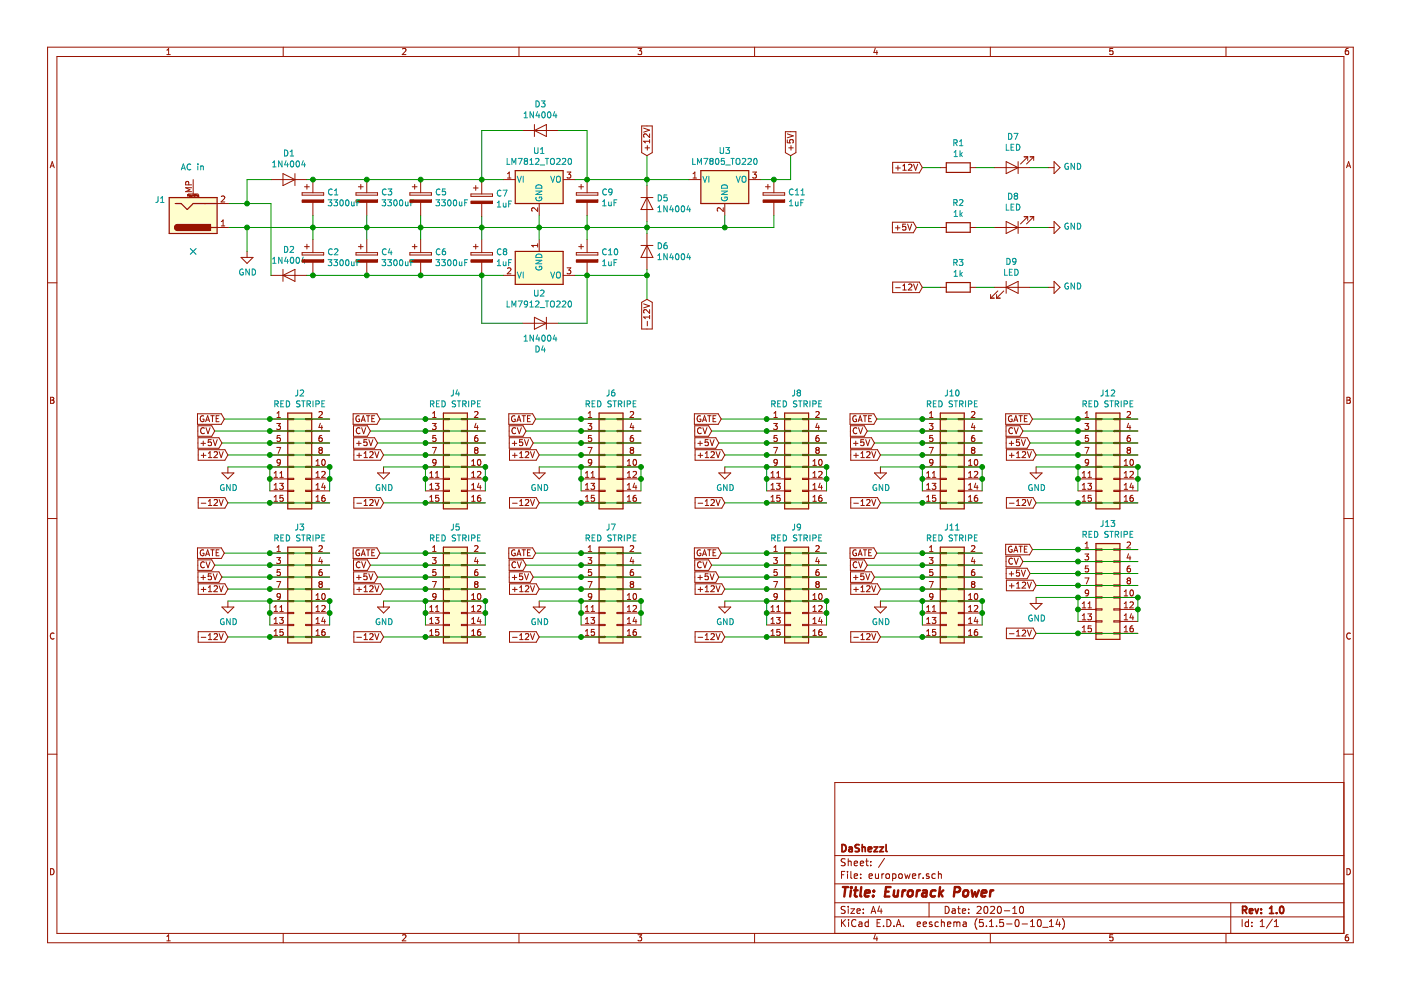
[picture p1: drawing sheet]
<svg xmlns="http://www.w3.org/2000/svg" width="297mm" height="210mm" viewBox="0 0 297 210" stroke-linecap="round" stroke-linejoin="round" font-family="sans-serif">
<path d="M.1 0h297v209.9h-297z" fill-rule="evenodd" fill="#fff" stroke="#fff" stroke-width=".21"/>
<g fill="none" stroke="#981200" stroke-width=".21">
<path d="M10.1 10h276.8v189.9h-276.8zM12.1 12h272.8v185.9h-272.8zM35.4 11.6h.7M35.4 10.6l.4-.3v1.3M60 10v2M85.3 10.4l.5-.1 .3 .3-.8 1h.8M110 10v2M135.3 10.3h.8l-.5 .5 .4 .1v.5l-.2 .2-.5-.2M160 10v2M185.6 10.2l-.3 .9h.8M185.9 10.7v.9M210 10v2"/>
<path d="M235.9 10.3h-.6v.6l.6-.1v.6l-.1 .2-.5-.2M259.9 10v2M285.9 10.3h-.4l-.2 .3-.1 .7 .3 .3 .4-.2v-.6h-.4l-.3 .2M10.6 35.6l.5-1.3 .4 1.3M10.7 35.2h.7M40 39.2v-.6l-.2-.1h-.3l-.1 .7h1.2M40.6 39.8h-1.2l.9 .4-.9 .4h1.2M41 38.1v3M57.5 38.1h7.6M60 36.8l2.5 1.3-2.5 1.2zM62.5 36.8v2.5M64.6 39.6h1"/>
<path d="M65.1 39.1v1M66.3 38.1v2.8M76 39.6h1M76.5 39.1v1M77.8 38.1v2.8M87.4 39.6h1M87.9 39.1v1M89.2 38.1v2.8M100.4 39.9h1M100.9 39.3v1.1M102.1 38.3v2.8M106.7 38.1h2.5"/>
<path d="M107.6 37.7h.7M107.6 36.8l.4-.3v1.2M110.8 27.7h7.6M113.3 27.7l2.5-1.3v2.5zM113.3 26.4v2.5M119.4 38.1h2.5M120.2 36.5h.8l-.4 .5 .3 .1 .1 .4-.2 .2-.6-.1M122.7 39.6h1M123.2 39.1v1M124.5 38.1v2.8M136.1 26.7h2.2v5.7l-1.1 .6-1.1-.6zM136.5 27.2l1.2 .4-1.2 .4"/>
<path d="M136.8 31.4h.9M137.2 39.3v7.7M137.2 30.9v.9M137.7 28.4v.8l-.9-.8-.3 .2 .1 .5M137.7 29.6v.7M137.7 30h-1.2l.3 .3M146.1 38.1h2.5M146.9 37.7h.8M146.9 36.8l.4-.3v1.2M158.7 38.1h2.6M159.6 36.5h.8l-.5 .5 .4 .1 .1 .4-.3 .2-.5-.1M162.3 39.6h1"/>
<path d="M162.8 39.1v1M164.1 38.1v2.8M166.5 27.9h2.2v4.5l-1.1 .6-1.1-.6zM166.9 29.7v.6h.6l-.1-.2 .1-.4h.6l.1 .1-.1 .5M166.9 28.4l1.3 .4-1.3 .4M167.2 31.4h1M167.7 30.9v.9M189.3 34.4h5.6l.7 1.1-.7 1.2h-5.6zM189.9 35.6h1M190.4 35.1v1M191.4 36.1h.8M191.4 35.2l.4-.4v1.3"/>
<path d="M192.6 35l.5-.2 .2 .4-.7 .9h.7M193.7 34.8l.4 1.3 .5-1.3M199.4 35.5h1.2M205.7 35.5h1.3M210.8 35.5h7.6M213.3 34.3l2.6 1.2-2.6 1.3zM215.9 34.3v2.5M217.1 33.3h.8M217.9 33.3v.7M217.9 33.3l-1.5 1.5M218.4 33.3h.8M219.2 33.3v.7"/>
<path d="M219.2 33.3l-1.6 1.5M222.2 35.5h1.3M223.5 34.3l1.2 1.2-1.2 1.3zM285.5 35.6l.4-1.3 .5 1.3M285.6 35.2h.6M10.1 60h2M39.8 41.6v-.4l.1 .3 .1-.3v.4M39.9 41.1h2.1M40.2 41.5v.1M40.3 41.4v.2h-.1M40.3 41.4l-.1 .1M40.3 41.4h.1"/>
<path d="M40.5 41.4v.2h.2M40.7 41.4v.2M40.9 41.4h.1v.2M40.9 41.4v.2M41.2 41.4h.1M41.2 41.2l.1 .4M41.4 41.3h.1M41.4 41.4v.2M41.6 41.4h.2v.2M41.6 41.4v.2M42.1 41.4h-.2l.2 .2M42.1 41.4v.3h-.1"/>
<path d="M46 48.2h2.6M46 43.2h2.6M46.9 47.9h.8M46.9 47l.4-.4v1.3M46.9 41.7l.5-.1 .3 .3-.8 .9h.8M51.1 54.6h2.5l-1.2 1.2zM52.4 53.3v1.3M57.5 58.4h7.6M60 58.4l2.5-1.3v2.6zM60 57.1v2.6M64.1 40.9h4.5v.5h-4.5zM64.1 53.6h4.5v.5h-4.5z"/>
<path d="M64.6 52.3h1M65.1 51.8v1M66.3 42.9v2.8M66.3 50.8v2.8M66.3 55.6v2.8M75.5 40.9h4.5v.5h-4.5zM75.5 53.6h4.5v.5h-4.5zM76 52.3h1M76.5 51.8v1M77.8 42.9v2.8M77.8 50.8v2.8M77.8 55.6v2.8"/>
<path d="M86.9 40.9h4.6v.5h-4.6zM86.9 53.6h4.6v.5h-4.6zM87.4 52.3h1M87.9 51.8v1M89.2 42.9v2.8M89.2 50.8v2.8M89.2 55.6v2.8M99.9 53.6h4.5v.5h-4.5zM99.9 41.1h4.5v.5h-4.5zM100.4 52.3h1M100.9 51.8v1M102.1 43.2v2.7"/>
<path d="M102.1 50.8v2.8M102.1 55.6v2.8M106.7 58.4h2.5M107.6 56.9l.5-.1 .2 .3-.8 1h.8M114 44v.8l-.9-.8-.4 .3 .1 .5M114 51.7v.7M114 52h-1.3l.4 .4M114.3 43.2v2.5M114.3 50.8v2.5M119.4 58.4h2.5M120.2 56.8h.8l-.4 .5 .3 .1 .1 .4-.2 .3-.6-.2M122.2 40.9h4.6v.5h-4.6z"/>
<path d="M122.2 53.6h4.6v.5h-4.6zM122.7 52.3h1M123.2 51.8v1M124.5 42.9v2.8M124.5 50.8v2.8M124.5 55.6v2.8M135.9 41.9h2.5M135.9 52h2.5M137.2 52l1.2 2.6h-2.5zM137.2 49.5v7.6M137.2 41.9l1.2 2.5h-2.5zM153.3 44v.8l-.9-.8-.3 .3 .1 .5"/>
<path d="M153.7 43.2v2.5M161.8 40.9h4.6v.5h-4.6zM164.1 42.9v2.8M189.2 47.1h4.5l.6 1.1-.6 1.1h-4.5zM189.3 59.8h5.6l.7 1.1-.7 1.1h-5.6zM189.8 48.3h1M190.3 47.8v1M192 47.5h-.6v.6l.1-.1 .5 .1v.6l-.2 .1-.4-.1M192.4 47.5l.5 1.3 .4-1.3M199.4 48.2h1.2M205.7 48.2h1.3M210.8 48.2h7.6"/>
<path d="M213.3 47l2.6 1.2-2.6 1.3zM213.3 59.7v2.5M215.9 47v2.5M217.1 45.9h.8M217.9 45.9l-1.5 1.6M217.9 45.9v.8M218.4 45.9h.8M219.2 45.9l-1.6 1.6M219.2 45.9v.8M222.2 48.2h1.3M223.5 47l1.2 1.2-1.2 1.3zM223.5 59.7l1.2 1.2-1.2 1.3z"/>
<path d="M284.9 60h2M110.8 68.5h7.6M113.3 67.3l2.5 1.2-2.5 1.3zM115.8 67.3v2.5M136.1 64.1l1.1-.6 1.1 .6v5.7h-2.2zM136.5 64.4l1.2 .5-1.2 .4M137.2 68.1v1M137.7 65.6v.8l-.9-.8-.3 .3 .1 .5M137.7 66.9v.7M137.7 67.2h-1.2l.3 .4M189.9 61h1M191.4 60.6l.4-.4v1.3"/>
<path d="M191.4 61.5h.8M192.6 60.3l.5-.1 .2 .4-.7 .9h.7M193.7 60.2l.4 1.3 .5-1.3M199.4 60.9h1.2M205.7 60.9h1.3M210 63.2h.8M210 62.4v.8M210.8 60.9h7.6M211.3 62.4v.8M211.3 63.2h.8M211.5 61.7l-1.5 1.5M212.8 61.7l-1.5 1.5"/>
<path d="M213.3 60.9l2.6-1.2v2.5zM222.2 60.9h1.3M10.7 84.2h.5l.2 .3-.2 .3 .3 .3-.3 .4h-.5zM10.7 84.8h.5M41.9 87.7h5l.7 1.1-.7 1.2h-5zM41.9 90.3h3l.6 1.1-.6 1.1h-3zM42 92.8h4.4l.6 1.1-.6 1.1h-4.4zM42 95.3h5.7l.6 1.2-.6 1.1h-5.7zM42.6 94h1M42.7 96.5h.9M43.1 93.5v1M43.1 96.1v.9"/>
<path d="M43.2 88.2a.59 .59 0 0 0-.8 .6 .59 .59 0 0 0 .8 .6v-.5h-.2M43.3 90.8a.56 .56 0 0 0-.8 .5 .56 .56 0 0 0 .8 .5M43.6 89.4l.4-1.3 .4 1.3M43.7 90.7l.4 1.2 .4-1.2M43.7 89.1h.6M44.2 97h.7M44.2 96.1l.3-.3v1.2M44.7 88.1h.7M44.8 93.2h-.6l-.1 .6 .2-.1 .5 .1v.6l-.2 .1-.5-.1M45 88.1v1.3M45.2 93.2l.4 1.3 .5-1.3M45.4 95.9l.5-.1 .2 .3-.8 .9h.8"/>
<path d="M45.8 88.7h.5M46.4 88.1h-.6v1.3h.6M46.5 95.8l.4 1.2 .4-1.2M48.3 99v1.3M57.2 88.8h3.8M57.2 99h3.8M57.2 91.4h3.8M57.2 93.9h3.8M57.2 96.5h3.8M58.7 89.8h.8l-.5 .5 .4 .1 .1 .4-.3 .3-.5-.2M58.7 94.9h.8l-.5 1.2M58.7 88.5h.8"/>
<path d="M58.7 87.6l.4-.3v1.2M59.4 92.3h-.6l-.1 .6 .5-.1 .3 .3v.3l-.3 .2-.5-.1M59.5 98l-.3 .2-.3-.1-.2-.1 .1-.5 .4-.1 .3 .3-.2 .8-.4 .2M61 98.9h1.3v.2h-1.3zM61 93.8h1.3v.3h-1.3zM61 91.3h1.3v.2h-1.3zM61 88.7h1.3v.3h-1.3zM61 96.3h1.3v.3h-1.3zM64.8 98.9h1.3v.2h-1.3zM64.8 93.8h1.3v.3h-1.3zM64.8 91.3h1.3v.2h-1.3zM64.8 88.7h1.3v.3h-1.3z"/>
<path d="M64.8 96.3h1.3v.3h-1.3zM66.1 88.8h3.8M66.1 99h3.8M66.1 91.4h3.8M66.1 93.9h3.8M66.1 96.5h3.8M67 98.7h.7M67 97.8l.4-.4v1.3M67.6 87.4l.5-.1 .2 .3-.7 .9h.7M67.9 95.4l-.3 .3v.2l.3 .2h.3l.1-.2v-.2l-.2-.3M67.9 95.4l-.3-.2 .3-.3h.2l.2 .2-.2 .3M67.9 95.4h.2"/>
<path d="M67.9 89.7l-.3 .9h.8M68.2 92.3h-.2a.79 .79 0 0 0-.1 1.3l.3-.1 .1-.4-.2-.3h-.2l-.3 .3M68.2 90.2v.9M68.3 97.5l.2-.1a.67 .67 0 0 1 .5 .6 .67 .67 0 0 1-.5 .7l-.3-.5zM74.9 87.7h5l.7 1.1-.7 1.2h-5zM74.9 90.3h3l.6 1.1-.6 1.1h-3zM75 92.8h4.4l.6 1.1-.6 1.1h-4.4zM75 95.3h5.7l.6 1.2-.6 1.1h-5.7zM75.6 94h1M75.7 96.5h.9M76.1 93.5v1M76.1 96.1v.9"/>
<path d="M76.2 88.2a.59 .59 0 0 0-.8 .6 .59 .59 0 0 0 .8 .6v-.5h-.2M76.3 90.8a.56 .56 0 0 0-.8 .5 .56 .56 0 0 0 .8 .5M76.6 89.4l.4-1.3 .4 1.3M76.7 90.7l.4 1.2 .4-1.2M76.7 89.1h.6M77.2 97h.7M77.2 96.1l.3-.3v1.2M77.7 88.1h.7M77.8 93.2h-.6l-.1 .6 .2-.1 .5 .1v.6l-.2 .1-.5-.1M78 88.1v1.3M78.2 93.2l.4 1.3 .5-1.3M78.4 95.9l.5-.1 .2 .3-.8 .9h.8"/>
<path d="M78.8 88.7h.5M79.4 88.1h-.6v1.3h.6M79.5 95.8l.4 1.2 .4-1.2M81.3 99v1.3M90.2 88.8h3.8M90.2 99h3.8M90.2 91.4h3.8M90.2 93.9h3.8M90.2 96.5h3.8M91.7 89.8h.8l-.5 .5 .4 .1 .1 .4-.3 .3-.5-.2M91.7 94.9h.8l-.5 1.2M91.7 88.5h.8"/>
<path d="M91.7 87.6l.4-.3v1.2M92.4 92.3h-.6l-.1 .6 .5-.1 .3 .3v.3l-.3 .2-.5-.1M92.5 98l-.3 .2-.3-.1-.2-.1 .1-.5 .4-.1 .3 .3-.2 .8-.4 .2M94 98.9h1.3v.2h-1.3zM94 93.8h1.3v.3h-1.3zM94 91.3h1.3v.2h-1.3zM94 88.7h1.3v.3h-1.3zM94 96.3h1.3v.3h-1.3zM97.8 98.9h1.3v.2h-1.3zM97.8 93.8h1.3v.3h-1.3zM97.8 91.3h1.3v.2h-1.3zM97.8 88.7h1.3v.3h-1.3z"/>
<path d="M97.8 96.3h1.3v.3h-1.3zM99.1 88.8h3.8M99.1 99h3.8M99.1 91.4h3.8M99.1 93.9h3.8M99.1 96.5h3.8M100 98.7h.7M100 97.8l.4-.4v1.3M100.6 87.4l.5-.1 .2 .3-.7 .9h.7M100.9 95.4l-.3-.2 .3-.3h.2l.2 .2-.2 .3M100.9 95.4h.2M100.9 95.4l-.3 .3v.2l.3 .2h.3l.1-.2v-.2l-.2-.3"/>
<path d="M100.9 89.7l-.3 .9h.8M101.2 92.3h-.2a.79 .79 0 0 0-.1 1.3l.3-.1 .1-.4-.2-.3h-.2l-.3 .3M101.2 90.2v.9M101.3 97.5l.2-.1a.67 .67 0 0 1 .5 .6 .67 .67 0 0 1-.5 .7l-.3-.5zM107.9 87.7h5l.7 1.1-.7 1.2h-5zM107.9 90.3h3l.6 1.1-.6 1.1h-3zM108 92.8h4.4l.7 1.1-.7 1.1h-4.4zM108 95.3h5.7l.6 1.2-.6 1.1h-5.7zM108.6 94h1M108.7 96.5h.9M109.1 93.5v1M109.1 96.1v.9"/>
<path d="M109.2 88.2a.59 .59 0 0 0-.8 .6 .59 .59 0 0 0 .8 .6v-.5h-.2M109.3 90.8a.56 .56 0 0 0-.8 .5 .56 .56 0 0 0 .8 .5M109.6 89.4l.4-1.3 .4 1.3M109.7 90.7l.4 1.2 .4-1.2M109.7 89.1h.6M110.2 97h.7M110.2 96.1l.3-.3v1.2M110.7 88.1h.7M110.8 93.2h-.6l-.1 .6 .2-.1 .5 .1v.6l-.2 .1-.5-.1M111 88.1v1.3M111.2 93.2l.4 1.3 .5-1.3M111.4 95.9l.5-.1 .2 .3-.8 .9h.8"/>
<path d="M111.8 88.7h.5M112.4 88.1h-.6v1.3h.6M112.5 95.8l.4 1.2 .4-1.2M114.3 99v1.3M123.2 88.8h3.8M123.2 99h3.8M123.2 91.4h3.8M123.2 93.9h3.8M123.2 96.5h3.8M124.7 89.8h.8l-.5 .5 .4 .1 .1 .4-.3 .3-.5-.2M124.7 94.9h.8l-.5 1.2M124.7 88.5h.8"/>
<path d="M124.7 87.6l.4-.3v1.2M125.4 92.3h-.6l-.1 .6 .5-.1 .3 .3v.3l-.3 .2-.5-.1M125.5 98l-.3 .2-.3-.1-.2-.1 .1-.5 .4-.1 .3 .3-.2 .8-.4 .2M127 98.9h1.3v.2h-1.3zM127 93.8h1.3v.3h-1.3zM127 91.3h1.3v.2h-1.3zM127 88.7h1.3v.3h-1.3zM127 96.3h1.3v.3h-1.3zM130.8 98.9h1.3v.2h-1.3zM130.8 93.8h1.3v.3h-1.3zM130.8 91.3h1.3v.2h-1.3zM130.8 88.7h1.3v.3h-1.3z"/>
<path d="M130.8 96.3h1.3v.3h-1.3zM132.1 88.8h3.8M132.1 99h3.8M132.1 91.4h3.8M132.1 93.9h3.8M132.1 96.5h3.8M133 98.7h.7M133 97.8l.4-.4v1.3M133.6 87.4l.5-.1 .2 .3-.7 .9h.7M133.9 95.4l-.3-.2 .3-.3h.2l.2 .2-.2 .3M133.9 95.4h.2M133.9 95.4l-.3 .3v.2l.3 .2h.3l.1-.2v-.2l-.2-.3"/>
<path d="M133.9 89.7l-.3 .9h.8M134.2 92.3h-.2a.79 .79 0 0 0-.1 1.3l.3-.1 .1-.4-.2-.3h-.2l-.3 .3M134.2 90.2v.9M134.3 97.5l.2-.1a.67 .67 0 0 1 .5 .6 .67 .67 0 0 1-.5 .7l-.3-.5zM147.2 87.7h5.1l.6 1.1-.6 1.2h-5.1zM147.3 90.3h2.9l.7 1.1-.7 1.1h-2.9zM147.3 92.8h4.5l.6 1.1-.6 1.1h-4.5zM147.4 95.3h5.6l.7 1.2-.7 1.1h-5.6zM148 94h.9M148 96.5h1M148.4 93.5v1M148.5 96.1v.9"/>
<path d="M148.5 88.2a.59 .59 0 0 0-.7 .6 .59 .59 0 0 0 .7 .6l.1-.5h-.3M148.7 90.8a.56 .56 0 0 0-.8 .5 .56 .56 0 0 0 .8 .5M148.9 89.4l.5-1.3 .4 1.3M149 90.7l.5 1.2 .4-1.2M149.1 89.1h.6M149.5 97h.8M149.5 96.1l.4-.3v1.2M150 88.1h.8M150.1 93.2h-.6v.6l.2-.1 .4 .1v.6l-.1 .1-.5-.1M150.4 88.1v1.3M150.5 93.2l.5 1.3 .4-1.3M150.7 95.9l.5-.1 .3 .3-.8 .9h.8"/>
<path d="M151.2 88.7h.4M151.8 88.1h-.6v1.3h.6M151.8 95.8l.4 1.2 .5-1.2M153.7 99v1.3M162.6 88.8h3.8M162.6 99h3.8M162.6 91.4h3.8M162.6 93.9h3.8M162.6 96.5h3.8M164 89.8h.8l-.4 .5 .3 .1 .1 .4-.2 .3-.6-.2M164 94.9h.9l-.6 1.2M164.1 87.6l.4-.3v1.2"/>
<path d="M164.1 88.5h.7M164.7 92.3h-.5l-.1 .6 .5-.1 .2 .3v.3l-.2 .2-.5-.1M164.8 98l-.2 .2-.4-.1-.1-.1 .1-.5 .4-.1 .2 .3-.2 .8-.4 .2M166.4 88.7h1.2v.3h-1.2zM166.4 91.3h1.2v.2h-1.2zM166.4 93.8h1.2v.3h-1.2zM166.4 96.3h1.2v.3h-1.2zM166.4 98.9h1.2v.2h-1.2zM170.2 88.7h1.2v.3h-1.2zM170.2 91.3h1.2v.2h-1.2zM170.2 93.8h1.2v.3h-1.2zM170.2 96.3h1.2v.3h-1.2z"/>
<path d="M170.2 98.9h1.2v.2h-1.2zM171.4 88.8h3.8M171.4 99h3.8M171.4 91.4h3.8M171.4 93.9h3.8M171.4 96.5h3.8M172.4 97.8l.3-.4v1.3M172.4 98.7h.7M173 87.4l.4-.1 .3 .3-.8 .9h.8M173.2 95.4l-.2-.2 .2-.3h.2l.3 .2-.3 .3M173.2 95.4l-.2 .3v.2l.2 .2h.4l.1-.2v-.2l-.3-.3M173.2 95.4h.2"/>
<path d="M173.3 89.7l-.3 .9h.7M173.6 90.2v.9M173.6 92.3h-.3a.79 .79 0 0 0-.1 1.3l.4-.1 .1-.4-.3-.3h-.2l-.2 .3M173.7 97.5l.2-.1a.67 .67 0 0 1 .4 .6 .67 .67 0 0 1-.4 .7l-.3-.5zM180.2 87.7h5.1l.6 1.1-.6 1.2h-5.1zM180.3 90.3h2.9l.7 1.1-.7 1.1h-2.9zM180.3 92.8h4.5l.6 1.1-.6 1.1h-4.5zM180.4 95.3h5.6l.7 1.2-.7 1.1h-5.6zM181 94h.9M181 96.5h1M181.4 93.5v1M181.5 96.1v.9"/>
<path d="M181.5 88.2a.59 .59 0 0 0-.7 .6 .59 .59 0 0 0 .7 .6l.1-.5h-.3M181.7 90.8a.56 .56 0 0 0-.8 .5 .56 .56 0 0 0 .8 .5M181.9 89.4l.5-1.3 .4 1.3M182 90.7l.5 1.2 .4-1.2M182.1 89.1h.6M182.5 97h.8M182.5 96.1l.4-.3v1.2M183 88.1h.8M183.1 93.2h-.6v.6l.2-.1 .4 .1v.6l-.1 .1-.5-.1M183.4 88.1v1.3M183.5 93.2l.5 1.3 .4-1.3M183.7 95.9l.5-.1 .3 .3-.8 .9h.8"/>
<path d="M184.2 88.7h.4M184.8 88.1h-.6v1.3h.6M184.8 95.8l.4 1.2 .5-1.2M186.7 99v1.3M195.6 88.8h3.8M195.6 99h3.8M195.6 91.4h3.8M195.6 93.9h3.8M195.6 96.5h3.8M197 89.8h.8l-.4 .5 .3 .1 .1 .4-.2 .3-.6-.2M197 94.9h.9l-.6 1.2M197.1 87.6l.4-.3v1.2"/>
<path d="M197.1 88.5h.7M197.7 92.3h-.5l-.1 .6 .5-.1 .2 .3v.3l-.2 .2-.5-.1M197.8 98l-.2 .2-.4-.1-.1-.1 .1-.5 .4-.1 .2 .3-.2 .8-.4 .2M199.4 88.7h1.2v.3h-1.2zM199.4 91.3h1.2v.2h-1.2zM199.4 93.8h1.2v.3h-1.2zM199.4 96.3h1.2v.3h-1.2zM199.4 98.9h1.2v.2h-1.2zM203.2 88.7h1.2v.3h-1.2zM203.2 91.3h1.2v.2h-1.2zM203.2 93.8h1.2v.3h-1.2zM203.2 96.3h1.2v.3h-1.2z"/>
<path d="M203.2 98.9h1.2v.2h-1.2zM204.4 88.8h3.8M204.4 99h3.8M204.4 91.4h3.8M204.4 93.9h3.8M204.4 96.5h3.8M205.4 97.8l.3-.4v1.3M205.4 98.7h.7M206 87.4l.4-.1 .3 .3-.8 .9h.8M206.2 95.4l-.2-.2 .2-.3h.2l.3 .2-.3 .3M206.2 95.4l-.2 .3v.2l.2 .2h.4l.1-.2v-.2l-.3-.3M206.2 95.4h.2"/>
<path d="M206.3 89.7l-.3 .9h.7M206.6 92.3h-.3a.79 .79 0 0 0-.1 1.3l.4-.1 .1-.4-.3-.3h-.2l-.2 .3M206.6 90.2v.9M206.7 97.5l.2-.1a.67 .67 0 0 1 .4 .6 .67 .67 0 0 1-.4 .7l-.3-.5zM213.2 87.7h5.1l.6 1.1-.6 1.2h-5.1zM213.3 90.3h2.9l.7 1.1-.7 1.1h-2.9zM213.3 92.8h4.5l.6 1.1-.6 1.1h-4.5zM213.4 95.3h5.6l.7 1.2-.7 1.1h-5.6zM214 94h.9M214 96.5h1M214.4 93.5v1M214.5 96.1v.9"/>
<path d="M214.5 88.2a.59 .59 0 0 0-.7 .6 .59 .59 0 0 0 .7 .6l.1-.5h-.3M214.7 90.8a.56 .56 0 0 0-.8 .5 .56 .56 0 0 0 .8 .5M214.9 89.4l.5-1.3 .4 1.3M215 90.7l.5 1.2 .4-1.2M215.1 89.1h.6M215.5 96.1l.4-.3v1.2M215.5 97h.8M216 88.1h.8M216.1 93.2h-.6v.6l.2-.1 .4 .1v.6l-.1 .1-.5-.1M216.4 88.1v1.3M216.5 93.2l.5 1.3 .4-1.3M216.8 95.9l.4-.1 .3 .3-.8 .9h.8"/>
<path d="M217.2 88.7h.4M217.8 88.1h-.6v1.3h.6M217.8 95.8l.4 1.2 .5-1.2M219.7 99v1.3M228.6 88.8h3.8M228.6 99h3.8M228.6 91.4h3.8M228.6 93.9h3.8M228.6 96.5h3.8M230 89.8h.8l-.4 .5 .3 .1 .1 .4-.2 .3-.6-.2M230 94.9h.9l-.6 1.2M230.1 87.6l.4-.3v1.2"/>
<path d="M230.1 88.5h.7M230.7 92.3h-.5l-.1 .6 .5-.1 .2 .3v.3l-.2 .2-.5-.1M230.8 98l-.2 .2-.4-.1-.1-.1 .1-.5 .4-.1 .2 .3-.2 .8-.4 .2M232.4 88.7h1.2v.3h-1.2zM232.4 91.3h1.2v.2h-1.2zM232.4 93.8h1.2v.3h-1.2zM232.4 96.3h1.2v.3h-1.2zM232.4 98.9h1.2v.2h-1.2zM236.2 88.7h1.2v.3h-1.2zM236.2 91.3h1.2v.2h-1.2zM236.2 93.8h1.2v.3h-1.2zM236.2 96.3h1.2v.3h-1.2z"/>
<path d="M236.2 98.9h1.2v.2h-1.2zM237.4 88.8h3.8M237.4 99h3.8M237.4 91.4h3.8M237.4 93.9h3.8M237.4 96.5h3.8M238.4 97.8l.3-.4v1.3M238.4 98.7h.7M239 87.4l.4-.1 .3 .3-.8 .9h.8M239.2 95.4l-.2-.2 .2-.3h.2l.3 .2-.3 .3M239.2 95.4l-.2 .3v.2l.2 .2h.4l.1-.2v-.2l-.3-.3M239.2 95.4h.2"/>
<path d="M239.3 89.7l-.3 .9h.8M239.6 90.2v.9M239.6 92.3h-.3a.79 .79 0 0 0-.1 1.3l.4-.1 .1-.4-.3-.3h-.2l-.2 .3M239.7 97.5l.2-.1a.67 .67 0 0 1 .4 .6 .67 .67 0 0 1-.4 .7l-.3-.5zM285.6 84.2h.4l.3 .3-.3 .3 .3 .3-.2 .4h-.5zM285.6 84.8h.4M10.1 109.9h2M41.9 116.2h5l.7 1.1-.7 1.1h-5zM41.9 118.7h3l.6 1.1-.6 1.1h-3zM42 105.5h5.7l.6 1.1-.6 1.1h-5.7zM42.7 106.7h.9M43.2 116.6a.59 .59 0 0 0-.8 .6 .59 .59 0 0 0 .8 .6v-.5h-.2"/>
<path d="M43.3 119.2a.56 .56 0 0 0-.8 .5 .56 .56 0 0 0 .8 .6M43.6 117.8l.4-1.2 .4 1.2M43.7 119.1l.4 1.3 .4-1.3M43.7 117.5h.6M44.2 106.3l.3-.4v1.3M44.2 107.2h.7M44.7 116.6h.7M45 116.6v1.2M45.4 106l.5-.1 .2 .4-.8 .9h.8M45.8 117.2h.5M46.4 116.6h-.6v1.2h.6M46.5 105.9l.4 1.3 .4-1.3"/>
<path d="M47 100.3h2.6l-1.3 1.2zM57.2 117.3h3.8M57.2 119.8h3.8M57.2 101.5h3.8M57.2 104.1h3.8M57.2 106.6h3.8M58.1 101.2h.8M58.1 103.8h.8M58.1 106.3h.8M58.1 100.3l.4-.4v1.3M58.1 102.8l.4-.3v1.3M58.1 105.4l.4-.4v1.3"/>
<path d="M58.7 118.2h.8l-.5 .5 .4 .1 .1 .5-.3 .2-.5-.1M58.7 117h.8M58.7 116l.4-.3v1.3M59.3 102.5h.8l-.5 .5 .4 .1 .1 .4-.3 .3-.5-.2M59.3 101.2h.8M59.3 100.3l.4-.4v1.3M60 105h-.6l-.1 .6 .5-.1 .3 .3v.3l-.3 .2-.5-.1M61 119.7h1.3v.2h-1.3zM61 117.2h1.3v.2h-1.3zM61 101.4h1.3v.3h-1.3zM61 104h1.3v.2h-1.3zM61 106.5h1.3v.2h-1.3z"/>
<path d="M64.8 119.7h1.3v.2h-1.3zM64.8 117.2h1.3v.2h-1.3zM64.8 101.4h1.3v.3h-1.3zM64.8 104h1.3v.2h-1.3zM64.8 106.5h1.3v.2h-1.3zM66.1 117.3h3.8M66.1 119.8h3.8M66.1 101.5h3.8M66.1 104.1h3.8M66.1 106.6h3.8M67 101.2h.7M67 103.8h.7"/>
<path d="M67 106.3h.7M67 100.3l.4-.4v1.3M67 102.8l.4-.3v1.3M67 105.4l.4-.4v1.3M67.6 115.8l.5-.1 .2 .3-.7 1h.7M67.9 118.2l-.3 .9h.8M68.2 100.1l.5-.2 .3 .4-.8 .9h.8M68.2 118.7v.8M68.5 102.4l-.3 .9h.8M68.8 105l-.4 .1-.2 .5 .1 .6h.5l.2-.1-.2-.5-.3-.1-.3 .3M68.8 102.9v.9M74.9 116.2h5l.7 1.1-.7 1.1h-5z"/>
<path d="M74.9 118.7h3l.6 1.1-.6 1.1h-3zM75 105.5h5.7l.6 1.1-.6 1.1h-5.7zM75.7 106.7h.9M76.2 116.6a.59 .59 0 0 0-.8 .6 .59 .59 0 0 0 .8 .6v-.5h-.2M76.3 119.2a.56 .56 0 0 0-.8 .5 .56 .56 0 0 0 .8 .6M76.6 117.8l.4-1.2 .4 1.2M76.7 119.1l.4 1.3 .4-1.3M76.7 117.5h.6M77.2 107.2h.7M77.2 106.3l.3-.4v1.3M77.7 116.6h.7M78 116.6v1.2"/>
<path d="M78.4 106l.5-.1 .2 .4-.8 .9h.8M78.8 117.2h.5M79.4 116.6h-.6v1.2h.6M79.5 105.9l.4 1.3 .4-1.3M80 100.3h2.6l-1.3 1.2zM90.2 117.3h3.8M90.2 119.8h3.8M90.2 101.5h3.8M90.2 104.1h3.8M90.2 106.6h3.8M91.1 100.3l.4-.4v1.3M91.1 102.8l.4-.3v1.3"/>
<path d="M91.1 105.4l.4-.4v1.3M91.1 101.2h.8M91.1 103.8h.8M91.1 106.3h.8M91.7 118.2h.8l-.5 .5 .4 .1 .1 .5-.3 .2-.5-.1M91.7 117h.8M91.7 116l.4-.3v1.3M92.3 102.5h.8l-.5 .5 .4 .1 .1 .4-.3 .3-.5-.2M92.3 101.2h.8M92.3 100.3l.4-.4v1.3M93 105h-.6l-.1 .6 .5-.1 .3 .3v.3l-.3 .2-.5-.1M94 119.7h1.3v.2h-1.3z"/>
<path d="M94 117.2h1.3v.2h-1.3zM94 101.4h1.3v.3h-1.3zM94 104h1.3v.2h-1.3zM94 106.5h1.3v.2h-1.3zM97.8 119.7h1.3v.2h-1.3zM97.8 117.2h1.3v.2h-1.3zM97.8 101.4h1.3v.3h-1.3zM97.8 104h1.3v.2h-1.3zM97.8 106.5h1.3v.2h-1.3zM99.1 117.3h3.8M99.1 119.8h3.8M99.1 101.5h3.8"/>
<path d="M99.1 104.1h3.8M99.1 106.6h3.8M100 101.2h.7M100 103.8h.7M100 106.3h.7M100 100.3l.4-.4v1.3M100 102.8l.4-.3v1.3M100 105.4l.4-.4v1.3M100.6 115.8l.5-.1 .2 .3-.7 1h.7M100.9 118.2l-.3 .9h.8M101.2 100.1l.5-.2 .3 .4-.8 .9h.8M101.2 118.7v.8"/>
<path d="M101.5 102.4l-.3 .9h.8M101.8 105l-.4 .1-.2 .5 .1 .6h.5l.2-.1-.2-.5-.3-.1-.3 .3M101.8 102.9v.9M107.9 116.2h5l.7 1.1-.7 1.1h-5zM107.9 118.7h3l.6 1.1-.6 1.1h-3zM108 105.5h5.7l.6 1.1-.6 1.1h-5.7zM108.7 106.7h.9M109.2 116.6a.59 .59 0 0 0-.8 .6 .59 .59 0 0 0 .8 .6v-.5h-.2M109.3 119.2a.56 .56 0 0 0-.8 .5 .56 .56 0 0 0 .8 .6M109.6 117.8l.4-1.2 .4 1.2M109.7 119.1l.4 1.3 .4-1.3M109.7 117.5h.6"/>
<path d="M110.2 107.2h.7M110.2 106.3l.3-.4v1.3M110.7 116.6h.7M111 116.6v1.2M111.4 106l.5-.1 .2 .4-.8 .9h.8M111.8 117.2h.5M112.4 116.6h-.6v1.2h.6M112.5 105.9l.4 1.3 .4-1.3M113.1 100.3h2.5l-1.3 1.2zM123.2 117.3h3.8M123.2 119.8h3.8M123.2 101.5h3.8"/>
<path d="M123.2 104.1h3.8M123.2 106.6h3.8M124.1 101.2h.8M124.1 103.8h.8M124.1 106.3h.8M124.1 100.3l.4-.4v1.3M124.1 102.8l.4-.3v1.3M124.1 105.4l.4-.4v1.3M124.7 118.2h.8l-.5 .5 .4 .1 .1 .5-.3 .2-.5-.1M124.7 117h.8M124.7 116l.4-.3v1.3M125.3 102.5h.8l-.5 .5 .4 .1 .1 .4-.3 .3-.5-.2"/>
<path d="M125.3 101.2h.8M125.3 100.3l.4-.4v1.3M126 105h-.6l-.1 .6 .5-.1 .3 .3v.3l-.3 .2-.5-.1M127 119.7h1.3v.2h-1.3zM127 117.2h1.3v.2h-1.3zM127 101.4h1.3v.3h-1.3zM127 104h1.3v.2h-1.3zM127 106.5h1.3v.2h-1.3zM130.8 119.7h1.3v.2h-1.3zM130.8 117.2h1.3v.2h-1.3zM130.8 101.4h1.3v.3h-1.3zM130.8 104h1.3v.2h-1.3z"/>
<path d="M130.8 106.5h1.3v.2h-1.3zM132.1 117.3h3.8M132.1 119.8h3.8M132.1 101.5h3.8M132.1 104.1h3.8M132.1 106.6h3.8M133 101.2h.7M133 103.8h.7M133 106.3h.7M133 100.3l.4-.4v1.3M133 102.8l.4-.3v1.3M133 105.4l.4-.4v1.3"/>
<path d="M133.6 115.8l.5-.1 .2 .3-.7 1h.7M133.9 118.2l-.3 .9h.8M134.2 100.1l.5-.2 .3 .4-.8 .9h.8M134.2 118.7v.8M134.5 102.4l-.3 .9h.8M134.8 105l-.4 .1-.2 .5 .1 .6h.5l.2-.1-.2-.5-.3-.1-.3 .3M134.8 102.9v.9M147.2 116.2h5.1l.6 1.1-.6 1.1h-5.1zM147.3 118.7h2.9l.7 1.1-.7 1.1h-2.9zM147.4 105.5h5.6l.7 1.1-.7 1.1h-5.6zM148 106.7h1M148.5 116.6a.59 .59 0 0 0-.7 .6 .59 .59 0 0 0 .7 .6l.1-.5h-.3"/>
<path d="M148.7 119.2a.56 .56 0 0 0-.8 .5 .56 .56 0 0 0 .8 .6M148.9 117.8l.5-1.2 .4 1.2M149 119.1l.5 1.3 .4-1.3M149.1 117.5h.6M149.5 107.2h.8M149.5 106.3l.4-.4v1.3M150 116.6h.8M150.4 116.6v1.2M150.7 106l.5-.1 .3 .4-.8 .9h.8M151.2 117.2h.4M151.8 116.6h-.6v1.2h.6M151.8 105.9l.4 1.3 .5-1.3"/>
<path d="M152.4 100.3h2.5l-1.2 1.2zM162.6 117.3h3.8M162.6 119.8h3.8M162.6 101.5h3.8M162.6 104.1h3.8M162.6 106.6h3.8M163.5 100.3l.3-.4v1.3M163.5 102.8l.3-.3v1.3M163.5 105.4l.3-.4v1.3M163.5 101.2h.7M163.5 103.8h.7M163.5 106.3h.7"/>
<path d="M164 118.2h.8l-.4 .5 .3 .1 .1 .5-.2 .2-.6-.1M164.1 117h.7M164.1 116l.4-.3v1.3M164.6 102.5h.8l-.4 .5 .3 .1 .1 .4-.2 .3-.6-.2M164.7 100.3l.3-.4v1.3M164.7 101.2h.7M165.3 105h-.6v.6l.5-.1 .2 .3v.3l-.2 .2-.5-.1M166.4 101.4h1.2v.3h-1.2zM166.4 104h1.2v.2h-1.2zM166.4 106.5h1.2v.2h-1.2zM166.4 117.2h1.2v.2h-1.2zM166.4 119.7h1.2v.2h-1.2z"/>
<path d="M170.2 119.7h1.2v.2h-1.2zM170.2 117.2h1.2v.2h-1.2zM170.2 101.4h1.2v.3h-1.2zM170.2 104h1.2v.2h-1.2zM170.2 106.5h1.2v.2h-1.2zM171.4 117.3h3.8M171.4 119.8h3.8M171.4 101.5h3.8M171.4 104.1h3.8M171.4 106.6h3.8M172.4 100.3l.3-.4v1.3M172.4 102.8l.3-.3v1.3"/>
<path d="M172.4 105.4l.3-.4v1.3M172.4 101.2h.7M172.4 103.8h.7M172.4 106.3h.7M173 115.8l.4-.1 .3 .3-.8 1h.8M173.3 118.2l-.3 .9h.7M173.6 100.1l.5-.2 .2 .4-.8 .9h.8M173.6 118.7v.8M173.9 102.4l-.3 .9h.8M174.2 105l-.5 .1-.1 .5v.6h.6l.1-.1-.1-.5-.4-.1-.2 .3M174.2 102.9v.9M180.2 116.2h5.1l.6 1.1-.6 1.1h-5.1z"/>
<path d="M180.3 118.7h2.9l.7 1.1-.7 1.1h-2.9zM180.4 105.5h5.6l.7 1.1-.7 1.1h-5.6zM181 106.7h1M181.5 116.6a.59 .59 0 0 0-.7 .6 .59 .59 0 0 0 .7 .6l.1-.5h-.3M181.7 119.2a.56 .56 0 0 0-.8 .5 .56 .56 0 0 0 .8 .6M181.9 117.8l.5-1.2 .4 1.2M182 119.1l.5 1.3 .4-1.3M182.1 117.5h.6M182.5 106.3l.4-.4v1.3M182.5 107.2h.8M183 116.6h.8M183.4 116.6v1.2"/>
<path d="M183.7 106l.5-.1 .3 .4-.8 .9h.8M184.2 117.2h.4M184.8 116.6h-.6v1.2h.6M184.8 105.9l.4 1.3 .5-1.3M185.4 100.3h2.5l-1.2 1.2zM195.6 117.3h3.8M195.6 119.8h3.8M195.6 101.5h3.8M195.6 104.1h3.8M195.6 106.6h3.8M196.5 100.3l.3-.4v1.3M196.5 102.8l.3-.3v1.3"/>
<path d="M196.5 105.4l.3-.4v1.3M196.5 101.2h.7M196.5 103.8h.7M196.5 106.3h.7M197 118.2h.8l-.4 .5 .3 .1 .1 .5-.2 .2-.6-.1M197.1 117h.7M197.1 116l.4-.3v1.3M197.6 102.5h.8l-.4 .5 .3 .1 .1 .4-.2 .3-.6-.2M197.7 100.3l.3-.4v1.3M197.7 101.2h.7M198.3 105h-.6v.6l.5-.1 .2 .3v.3l-.2 .2-.5-.1M199.4 101.4h1.2v.3h-1.2z"/>
<path d="M199.4 104h1.2v.2h-1.2zM199.4 106.5h1.2v.2h-1.2zM199.4 117.2h1.2v.2h-1.2zM199.4 119.7h1.2v.2h-1.2zM203.2 119.7h1.2v.2h-1.2zM203.2 117.2h1.2v.2h-1.2zM203.2 101.4h1.2v.3h-1.2zM203.2 104h1.2v.2h-1.2zM203.2 106.5h1.2v.2h-1.2zM204.4 117.3h3.8M204.4 119.8h3.8M204.4 101.5h3.8"/>
<path d="M204.4 104.1h3.8M204.4 106.6h3.8M205.4 100.3l.3-.4v1.3M205.4 102.8l.3-.3v1.3M205.4 105.4l.3-.4v1.3M205.4 101.2h.7M205.4 103.8h.7M205.4 106.3h.7M206 115.8l.4-.1 .3 .3-.8 1h.8M206.3 118.2l-.3 .9h.7M206.6 100.1l.5-.2 .2 .4-.8 .9h.8M206.6 118.7v.8"/>
<path d="M206.9 102.4l-.3 .9h.8M207.2 105l-.5 .1-.1 .5v.6h.6l.1-.1-.1-.5-.4-.1-.2 .3M207.2 102.9v.9M213.2 115.4h5.1l.6 1.1-.6 1.1h-5.1zM213.3 117.9h2.9l.7 1.2-.7 1.1h-2.9zM213.4 105.5h5.6l.7 1.1-.7 1.1h-5.6zM214 106.7h1M214.5 115.9a.59 .59 0 0 0-.7 .6 .59 .59 0 0 0 .7 .5l.1-.5h-.3M214.7 118.5a.56 .56 0 0 0-.8 .5 .56 .56 0 0 0 .8 .5M214.9 117.1l.5-1.3 .4 1.3M215 118.3l.5 1.3 .4-1.3M215.1 116.7h.6"/>
<path d="M215.5 106.3l.4-.4v1.3M215.5 107.2h.8M216 115.8h.8M216.4 115.8v1.3M216.8 106l.4-.1 .3 .4-.8 .9h.8M217.2 116.4h.4M217.8 115.8h-.6v1.3h.6M217.8 105.9l.4 1.3 .5-1.3M218.4 100.3h2.5l-1.2 1.2zM228.6 116.5h3.8M228.6 119.1h3.8M228.6 101.5h3.8"/>
<path d="M228.6 104.1h3.8M228.6 106.6h3.8M229.5 100.3l.4-.4v1.3M229.5 102.8l.4-.3v1.3M229.5 105.4l.4-.4v1.3M229.5 101.2h.7M229.5 103.8h.7M229.5 106.3h.7M230 117.5h.8l-.4 .4 .3 .2 .1 .4-.2 .2-.6-.1M230.1 116.2h.7M230.1 115.3l.4-.4v1.3M230.6 102.5h.8l-.4 .5 .3 .1 .1 .4-.2 .3-.6-.2"/>
<path d="M230.7 100.3l.3-.4v1.3M230.7 101.2h.7M230.7 120h-.5l-.1 .6 .5-.1 .2 .2v.3l-.2 .3-.5-.2M231.3 105h-.6v.6l.5-.1 .2 .3v.3l-.2 .2-.5-.1M232.4 101.4h1.2v.3h-1.2zM232.4 104h1.2v.2h-1.2zM232.4 106.5h1.2v.2h-1.2zM232.4 116.4h1.2v.2h-1.2zM232.4 118.9h1.2v.3h-1.2zM236.2 118.9h1.2v.3h-1.2zM236.2 116.4h1.2v.2h-1.2zM236.2 101.4h1.2v.3h-1.2z"/>
<path d="M236.2 104h1.2v.2h-1.2zM236.2 106.5h1.2v.2h-1.2zM237.4 116.5h3.8M237.4 119.1h3.8M237.4 101.5h3.8M237.4 104.1h3.8M237.4 106.6h3.8M238.4 100.3l.3-.4v1.3M238.4 102.8l.3-.3v1.3M238.4 105.4l.3-.4v1.3M238.4 101.2h.7M238.4 103.8h.7"/>
<path d="M238.4 106.3h.7M239 115l.4-.1 .3 .4-.8 .9h.8M239.3 117.4l-.3 .9h.8M239.6 100.1l.5-.2 .2 .4-.8 .9h.8M239.6 117.9v.8M239.6 120h-.3a.79 .79 0 0 0-.1 1.3l.4-.1 .1-.5-.3-.2h-.2l-.2 .2M239.9 102.4l-.3 .9h.8M240.2 105l-.4 .1-.2 .5v.6h.6l.1-.1-.1-.5-.4-.1-.2 .3M240.2 102.9v.9M284.9 109.9h2M11.5 134.3a.58 .58 0 0 0-.8 .5 .58 .58 0 0 0 .8 .6M42 121.2h4.4l.6 1.2-.6 1.1h-4.4z"/>
<path d="M42 133.9h5.7l.6 1.2-.6 1.1h-5.7zM42 123.8h5.7l.6 1.1-.6 1.1h-5.7zM42.6 122.4h1M42.7 135.1h.9M42.7 125h.9M43.1 122v.9M43.1 124.5v1M44.2 124.5l.3-.3v1.3M44.2 134.7l.3-.4v1.3M44.2 135.6h.7M44.2 125.5h.7M44.8 121.6h-.6l-.1 .7 .2-.2 .5 .2v.5l-.2 .1-.5-.1"/>
<path d="M45.2 121.6l.4 1.3 .5-1.3M45.4 124.3l.5-.1 .2 .3-.8 1h.8M45.4 134.5l.5-.2 .2 .4-.8 .9h.8M46.5 124.2l.4 1.3 .4-1.3M46.5 134.3l.4 1.3 .4-1.3M47 128.7h2.6l-1.3 1.3zM48.3 127.4v1.3M57.2 127.4h3.8M57.2 130h3.8M57.2 132.5h3.8M57.2 135.1h3.8M57.2 122.4h3.8"/>
<path d="M57.2 124.9h3.8M58.1 129.6h.8M58.1 132.2h.8M58.1 134.7h.8M58.1 133.8l.4-.3v1.2M58.1 128.7l.4-.3v1.2M58.1 131.3l.4-.4v1.3M58.7 123.3h.8l-.5 1.3M59.3 130.9h.8l-.5 .5 .4 .1 .1 .5-.3 .2-.5-.1M59.3 129.6h.8M59.3 128.7l.4-.3v1.2M59.4 120.8h-.6l-.1 .6 .5-.2 .3 .3v.3l-.3 .2-.5-.1"/>
<path d="M59.5 126.4l-.3 .2h-.3l-.2-.2 .1-.4 .4-.2 .3 .3-.2 .9-.4 .1M60 133.5h-.6l-.1 .6 .5-.2 .3 .3v.3l-.3 .2-.5-.1M61 129.8h1.3v.3h-1.3zM61 132.4h1.3v.2h-1.3zM61 134.9h1.3v.3h-1.3zM61 127.3h1.3v.3h-1.3zM61 122.2h1.3v.3h-1.3zM61 124.8h1.3v.2h-1.3zM64.8 129.8h1.3v.3h-1.3zM64.8 132.4h1.3v.2h-1.3zM64.8 134.9h1.3v.3h-1.3zM64.8 127.3h1.3v.3h-1.3z"/>
<path d="M64.8 122.2h1.3v.3h-1.3zM64.8 124.8h1.3v.2h-1.3zM66.1 127.4h3.8M66.1 130h3.8M66.1 132.5h3.8M66.1 135.1h3.8M66.1 122.4h3.8M66.1 124.9h3.8M67 127.1h.7M67 129.6h.7M67 132.2h.7M67 134.7h.7"/>
<path d="M67 126.2l.4-.4v1.3M67 128.7l.4-.3v1.2M67 131.3l.4-.4v1.3M67 133.8l.4-.3v1.2M67.9 123.9l-.3-.3 .3-.3h.2l.2 .3-.2 .3M67.9 123.9h.2M67.9 123.9l-.3 .2v.2l.3 .3 .3-.1 .1-.2v-.2l-.2-.2M68.2 128.5l.5-.1 .3 .3-.8 .9h.8M68.2 120.8h-.2a.79 .79 0 0 0-.1 1.2h.3l.1-.5-.2-.3h-.2l-.3 .3M68.3 126l.2-.2a.67 .67 0 0 1 .5 .7 .67 .67 0 0 1-.5 .6l-.3-.5zM68.5 130.9l-.3 .9h.8M68.8 133.5l-.4 .1-.2 .4 .1 .6 .5 .1 .2-.2-.2-.5-.3-.1-.3 .3"/>
<path d="M68.8 131.3v.9M75 121.2h4.4l.6 1.2-.6 1.1h-4.4zM75 133.9h5.7l.6 1.2-.6 1.1h-5.7zM75 123.8h5.7l.6 1.1-.6 1.1h-5.7zM75.6 122.4h1M75.7 135.1h.9M75.7 125h.9M76.1 122v.9M76.1 124.5v1M77.2 134.7l.3-.4v1.3M77.2 124.5l.3-.3v1.3M77.2 135.6h.7"/>
<path d="M77.2 125.5h.7M77.8 121.6h-.6l-.1 .7 .2-.2 .5 .2v.5l-.2 .1-.5-.1M78.2 121.6l.4 1.3 .5-1.3M78.4 124.3l.5-.1 .2 .3-.8 1h.8M78.4 134.5l.5-.2 .2 .4-.8 .9h.8M79.5 124.2l.4 1.3 .4-1.3M79.5 134.3l.4 1.3 .4-1.3M80 128.7h2.6l-1.3 1.3zM81.3 127.4v1.3M90.2 127.4h3.8M90.2 130h3.8M90.2 132.5h3.8"/>
<path d="M90.2 135.1h3.8M90.2 122.4h3.8M90.2 124.9h3.8M91.1 128.7l.4-.3v1.2M91.1 131.3l.4-.4v1.3M91.1 133.8l.4-.3v1.2M91.1 129.6h.8M91.1 132.2h.8M91.1 134.7h.8M91.7 123.3h.8l-.5 1.3M92.3 130.9h.8l-.5 .5 .4 .1 .1 .5-.3 .2-.5-.1M92.3 129.6h.8"/>
<path d="M92.3 128.7l.4-.3v1.2M92.4 120.8h-.6l-.1 .6 .5-.2 .3 .3v.3l-.3 .2-.5-.1M92.5 126.4l-.3 .2h-.3l-.2-.2 .1-.4 .4-.2 .3 .3-.2 .9-.4 .1M93 133.5h-.6l-.1 .6 .5-.2 .3 .3v.3l-.3 .2-.5-.1M94 129.8h1.3v.3h-1.3zM94 132.4h1.3v.2h-1.3zM94 134.9h1.3v.3h-1.3zM94 127.3h1.3v.3h-1.3zM94 122.2h1.3v.3h-1.3zM94 124.8h1.3v.2h-1.3zM97.8 129.8h1.3v.3h-1.3zM97.8 132.4h1.3v.2h-1.3z"/>
<path d="M97.8 134.9h1.3v.3h-1.3zM97.8 127.3h1.3v.3h-1.3zM97.8 122.2h1.3v.3h-1.3zM97.8 124.8h1.3v.2h-1.3zM99.1 127.4h3.8M99.1 130h3.8M99.1 132.5h3.8M99.1 135.1h3.8M99.1 122.4h3.8M99.1 124.9h3.8M100 127.1h.7M100 129.6h.7"/>
<path d="M100 132.2h.7M100 134.7h.7M100 126.2l.4-.4v1.3M100 128.7l.4-.3v1.2M100 131.3l.4-.4v1.3M100 133.8l.4-.3v1.2M100.9 123.9l-.3-.3 .3-.3h.2l.2 .3-.2 .3M100.9 123.9h.2M100.9 123.9l-.3 .2v.2l.3 .3 .3-.1 .1-.2v-.2l-.2-.2M101.2 128.5l.5-.1 .3 .3-.8 .9h.8M101.2 120.8h-.2a.79 .79 0 0 0-.1 1.2h.3l.1-.5-.2-.3h-.2l-.3 .3M101.3 126l.2-.2a.67 .67 0 0 1 .5 .7 .67 .67 0 0 1-.5 .6l-.3-.5z"/>
<path d="M101.5 130.9l-.3 .9h.8M101.8 133.5l-.4 .1-.2 .4 .1 .6 .5 .1 .2-.2-.2-.5-.3-.1-.3 .3M101.8 131.3v.9M108 121.2h4.4l.7 1.2-.7 1.1h-4.4zM108 133.9h5.7l.6 1.2-.6 1.1h-5.7zM108 123.8h5.7l.6 1.1-.6 1.1h-5.7zM108.6 122.4h1M108.7 135.1h.9M108.7 125h.9M109.1 122v.9M109.1 124.5v1M110.2 135.6h.7"/>
<path d="M110.2 125.5h.7M110.2 124.5l.3-.3v1.3M110.2 134.7l.3-.4v1.3M110.8 121.6h-.6l-.1 .7 .2-.2 .5 .2v.5l-.2 .1-.5-.1M111.2 121.6l.4 1.3 .5-1.3M111.4 124.3l.5-.1 .2 .3-.8 1h.8M111.4 134.5l.5-.2 .2 .4-.8 .9h.8M112.5 124.2l.4 1.3 .4-1.3M112.5 134.3l.4 1.3 .4-1.3M113.1 128.7h2.5l-1.3 1.3zM114.3 127.4v1.3M123.2 127.4h3.8"/>
<path d="M123.2 130h3.8M123.2 132.5h3.8M123.2 135.1h3.8M123.2 122.4h3.8M123.2 124.9h3.8M124.1 129.6h.8M124.1 132.2h.8M124.1 134.7h.8M124.1 128.7l.4-.3v1.2M124.1 131.3l.4-.4v1.3M124.1 133.8l.4-.3v1.2M124.7 123.3h.8l-.5 1.3"/>
<path d="M125.3 130.9h.8l-.5 .5 .4 .1 .1 .5-.3 .2-.5-.1M125.3 129.6h.8M125.3 128.7l.4-.3v1.2M125.4 120.8h-.6l-.1 .6 .5-.2 .3 .3v.3l-.3 .2-.5-.1M125.5 126.4l-.3 .2h-.3l-.2-.2 .1-.4 .4-.2 .3 .3-.2 .9-.4 .1M126 133.5h-.6l-.1 .6 .5-.2 .3 .3v.3l-.3 .2-.5-.1M127 129.8h1.3v.3h-1.3zM127 132.4h1.3v.2h-1.3zM127 134.9h1.3v.3h-1.3zM127 127.3h1.3v.3h-1.3zM127 122.2h1.3v.3h-1.3zM127 124.8h1.3v.2h-1.3z"/>
<path d="M130.8 129.8h1.3v.3h-1.3zM130.8 132.4h1.3v.2h-1.3zM130.8 134.9h1.3v.3h-1.3zM130.8 127.3h1.3v.3h-1.3zM130.8 122.2h1.3v.3h-1.3zM130.8 124.8h1.3v.2h-1.3zM132.1 127.4h3.8M132.1 130h3.8M132.1 132.5h3.8M132.1 135.1h3.8M132.1 122.4h3.8M132.1 124.9h3.8"/>
<path d="M133 127.1h.7M133 129.6h.7M133 132.2h.7M133 134.7h.7M133 126.2l.4-.4v1.3M133 128.7l.4-.3v1.2M133 131.3l.4-.4v1.3M133 133.8l.4-.3v1.2M133.9 123.9l-.3-.3 .3-.3h.2l.2 .3-.2 .3M133.9 123.9h.2M133.9 123.9l-.3 .2v.2l.3 .3 .3-.1 .1-.2v-.2l-.2-.2M134.2 128.5l.5-.1 .3 .3-.8 .9h.8"/>
<path d="M134.2 120.8h-.2a.79 .79 0 0 0-.1 1.2h.3l.1-.5-.2-.3h-.2l-.3 .3M134.3 126l.2-.2a.67 .67 0 0 1 .5 .7 .67 .67 0 0 1-.5 .6l-.3-.5zM134.5 130.9l-.3 .9h.8M134.8 133.5l-.4 .1-.2 .4 .1 .6 .5 .1 .2-.2-.2-.5-.3-.1-.3 .3M134.8 131.3v.9M147.3 121.2h4.5l.6 1.2-.6 1.1h-4.5zM147.4 133.9h5.6l.7 1.2-.7 1.1h-5.6zM147.4 123.8h5.6l.7 1.1-.7 1.1h-5.6zM148 122.4h.9M148 135.1h1M148 125h1M148.4 122v.9"/>
<path d="M148.5 124.5v1M149.5 134.7l.4-.4v1.3M149.5 135.6h.8M149.5 125.5h.8M149.5 124.5l.4-.3v1.3M150.1 121.6h-.6v.7l.2-.2 .4 .2v.5l-.1 .1-.5-.1M150.5 121.6l.5 1.3 .4-1.3M150.7 134.5l.5-.2 .3 .4-.8 .9h.8M150.7 124.3l.5-.1 .3 .3-.8 1h.8M151.8 134.3l.4 1.3 .5-1.3M151.8 124.2l.4 1.3 .5-1.3M152.4 128.7h2.5l-1.2 1.3z"/>
<path d="M153.7 127.4v1.3M162.6 127.4h3.8M162.6 130h3.8M162.6 132.5h3.8M162.6 135.1h3.8M162.6 122.4h3.8M162.6 124.9h3.8M163.5 133.8l.3-.3v1.2M163.5 129.6h.7M163.5 132.2h.7M163.5 134.7h.7M163.5 128.7l.3-.3v1.2"/>
<path d="M163.5 131.3l.3-.4v1.3M164 123.3h.9l-.6 1.3M164.6 130.9h.8l-.4 .5 .3 .1 .1 .5-.2 .2-.6-.1M164.7 129.6h.7M164.7 128.7l.3-.3v1.2M164.7 120.8h-.5l-.1 .6 .5-.2 .2 .3v.3l-.2 .2-.5-.1M164.8 126.4l-.2 .2h-.4l-.1-.2 .1-.4 .4-.2 .2 .3-.2 .9-.4 .1M165.3 133.5h-.6v.6l.5-.2 .2 .3v.3l-.2 .2-.5-.1M166.4 122.2h1.2v.3h-1.2zM166.4 124.8h1.2v.2h-1.2zM166.4 127.3h1.2v.3h-1.2zM166.4 129.8h1.2v.3h-1.2z"/>
<path d="M166.4 132.4h1.2v.2h-1.2zM166.4 134.9h1.2v.3h-1.2zM170.2 129.8h1.2v.3h-1.2zM170.2 132.4h1.2v.2h-1.2zM170.2 134.9h1.2v.3h-1.2zM170.2 127.3h1.2v.3h-1.2zM170.2 122.2h1.2v.3h-1.2zM170.2 124.8h1.2v.2h-1.2zM171.4 127.4h3.8M171.4 130h3.8M171.4 132.5h3.8M171.4 135.1h3.8"/>
<path d="M171.4 122.4h3.8M171.4 124.9h3.8M172.4 127.1h.7M172.4 129.6h.7M172.4 132.2h.7M172.4 134.7h.7M172.4 126.2l.3-.4v1.3M172.4 128.7l.3-.3v1.2M172.4 131.3l.3-.4v1.3M172.4 133.8l.3-.3v1.2M173.2 123.9l-.2-.3 .2-.3h.2l.3 .3-.3 .3M173.2 123.9h.2"/>
<path d="M173.2 123.9l-.2 .2v.2l.2 .3 .4-.1 .1-.2v-.2l-.3-.2M173.6 128.5l.5-.1 .2 .3-.8 .9h.8M173.6 120.8h-.3a.79 .79 0 0 0-.1 1.2h.4l.1-.5-.3-.3h-.2l-.2 .3M173.7 126l.2-.2a.67 .67 0 0 1 .4 .7 .67 .67 0 0 1-.4 .6l-.3-.5zM173.9 130.9l-.3 .9h.8M174.2 133.5l-.5 .1-.1 .4v.6l.6 .1 .1-.2-.1-.5-.4-.1-.2 .3M174.2 131.3v.9M180.3 121.2h4.5l.6 1.2-.6 1.1h-4.5zM180.4 123.8h5.6l.7 1.1-.7 1.1h-5.6zM180.4 133.9h5.6l.7 1.2-.7 1.1h-5.6zM181 122.4h.9M181 135.1h1"/>
<path d="M181 125h1M181.4 122v.9M181.5 124.5v1M182.5 124.5l.4-.3v1.3M182.5 134.7l.4-.4v1.3M182.5 135.6h.8M182.5 125.5h.8M183.1 121.6h-.6v.7l.2-.2 .4 .2v.5l-.1 .1-.5-.1M183.5 121.6l.5 1.3 .4-1.3M183.7 124.3l.5-.1 .3 .3-.8 1h.8M183.7 134.5l.5-.2 .3 .4-.8 .9h.8M184.8 134.3l.4 1.3 .5-1.3"/>
<path d="M184.8 124.2l.4 1.3 .5-1.3M185.4 128.7h2.5l-1.2 1.3zM186.7 127.4v1.3M195.6 127.4h3.8M195.6 130h3.8M195.6 132.5h3.8M195.6 135.1h3.8M195.6 122.4h3.8M195.6 124.9h3.8M196.5 129.6h.7M196.5 128.7l.3-.3v1.2M196.5 131.3l.3-.4v1.3"/>
<path d="M196.5 133.8l.3-.3v1.2M196.5 132.2h.7M196.5 134.7h.7M197 123.3h.9l-.6 1.3M197.6 130.9h.8l-.4 .5 .3 .1 .1 .5-.2 .2-.6-.1M197.7 129.6h.7M197.7 128.7l.3-.3v1.2M197.7 120.8h-.5l-.1 .6 .5-.2 .2 .3v.3l-.2 .2-.5-.1M197.8 126.4l-.2 .2h-.4l-.1-.2 .1-.4 .4-.2 .2 .3-.2 .9-.4 .1M198.3 133.5h-.6v.6l.5-.2 .2 .3v.3l-.2 .2-.5-.1M199.4 129.8h1.2v.3h-1.2zM199.4 122.2h1.2v.3h-1.2z"/>
<path d="M199.4 124.8h1.2v.2h-1.2zM199.4 127.3h1.2v.3h-1.2zM199.4 132.4h1.2v.2h-1.2zM199.4 134.9h1.2v.3h-1.2zM203.2 129.8h1.2v.3h-1.2zM203.2 132.4h1.2v.2h-1.2zM203.2 134.9h1.2v.3h-1.2zM203.2 127.3h1.2v.3h-1.2zM203.2 122.2h1.2v.3h-1.2zM203.2 124.8h1.2v.2h-1.2zM204.4 127.4h3.8M204.4 130h3.8"/>
<path d="M204.4 132.5h3.8M204.4 135.1h3.8M204.4 122.4h3.8M204.4 124.9h3.8M205.4 127.1h.7M205.4 126.2l.3-.4v1.3M205.4 128.7l.3-.3v1.2M205.4 131.3l.3-.4v1.3M205.4 133.8l.3-.3v1.2M205.4 129.6h.7M205.4 132.2h.7M205.4 134.7h.7"/>
<path d="M206.2 123.9l-.2-.3 .2-.3h.2l.3 .3-.3 .3M206.2 123.9l-.2 .2v.2l.2 .3 .4-.1 .1-.2v-.2l-.3-.2M206.2 123.9h.2M206.6 120.8h-.3a.79 .79 0 0 0-.1 1.2h.4l.1-.5-.3-.3h-.2l-.2 .3M206.6 128.5l.5-.1 .2 .3-.8 .9h.8M206.7 126l.2-.2a.67 .67 0 0 1 .4 .7 .67 .67 0 0 1-.4 .6l-.3-.5zM206.9 130.9l-.3 .9h.8M207.2 133.5l-.5 .1-.1 .4v.6l.6 .1 .1-.2-.1-.5-.4-.1-.2 .3M207.2 131.3v.9M213.3 120.5h4.5l.6 1.1-.6 1.1h-4.5zM213.4 133.2h5.6l.7 1.1-.7 1.1h-5.6zM213.4 123h5.6l.7 1.1-.7 1.2h-5.6z"/>
<path d="M214 121.7h.9M214 134.4h1M214 124.2h1M214.4 121.2v1M214.5 123.7v1M215.5 123.8l.4-.4v1.3M215.5 133.9l.4-.3v1.2M215.5 124.7h.8M215.5 134.8h.8M216.1 120.9h-.6v.6l.2-.1 .4 .1v.5l-.1 .2-.5-.2M216.5 120.9l.5 1.3 .4-1.3M216.8 123.6l.4-.2 .3 .4-.8 .9h.8"/>
<path d="M216.8 133.7l.4-.1 .3 .3-.8 .9h.8M217.8 123.4l.4 1.3 .5-1.3M217.8 133.6l.4 1.2 .5-1.2M218.4 127.9h2.5l-1.2 1.3zM219.7 126.7v1.2M228.6 126.7h3.8M228.6 129.2h3.8M228.6 131.8h3.8M228.6 134.3h3.8M228.6 121.6h3.8M228.6 124.1h3.8M229.5 128.9h.7"/>
<path d="M229.5 128l.4-.4v1.3M229.5 130.5l.4-.3v1.2M229.5 133l.4-.3v1.3M229.5 131.4h.7M229.5 134h.7M230 122.5h.9l-.6 1.3M230.6 130.2h.8l-.4 .4 .3 .2 .1 .4-.2 .2-.6-.1M230.7 128.9h.7M230.7 128l.3-.4v1.3M230.8 125.6l-.2 .3-.4-.1-.1-.2 .1-.4 .4-.1 .2 .2-.2 .9-.4 .1M231.3 132.7h-.6v.6l.5-.1 .2 .2v.3l-.2 .3-.5-.2M232.4 121.5h1.2v.2h-1.2z"/>
<path d="M232.4 124h1.2v.3h-1.2zM232.4 126.5h1.2v.3h-1.2zM232.4 129.1h1.2v.2h-1.2zM232.4 131.6h1.2v.3h-1.2zM232.4 134.2h1.2v.2h-1.2zM236.2 129.1h1.2v.2h-1.2zM236.2 131.6h1.2v.3h-1.2zM236.2 134.2h1.2v.2h-1.2zM236.2 126.5h1.2v.3h-1.2zM236.2 121.5h1.2v.2h-1.2zM236.2 124h1.2v.3h-1.2zM237.4 126.7h3.8"/>
<path d="M237.4 129.2h3.8M237.4 131.8h3.8M237.4 134.3h3.8M237.4 121.6h3.8M237.4 124.1h3.8M238.4 126.3h.7M238.4 125.4l.3-.3v1.2M238.4 128l.3-.4v1.3M238.4 130.5l.3-.3v1.2M238.4 133l.3-.3v1.3M238.4 128.9h.7M238.4 131.4h.7"/>
<path d="M238.4 134h.7M239.2 123.1l-.2-.3 .2-.3h.2l.3 .3-.3 .3M239.2 123.1l-.2 .2v.3l.2 .2h.4l.1-.2v-.3l-.3-.2M239.2 123.1h.2M239.6 127.7l.5-.1 .2 .4-.8 .9h.8M239.7 125.2l.2-.1a.67 .67 0 0 1 .4 .6 .67 .67 0 0 1-.4 .6l-.3-.4zM239.9 130.1l-.3 .9h.8M240.2 132.7l-.4 .1-.2 .4v.6l.6 .1 .1-.2-.1-.5h-.4l-.2 .2M240.2 130.6v.8M286.3 134.3a.58 .58 0 0 0-.8 .5 .58 .58 0 0 0 .8 .6M10.1 159.9h2M284.9 159.9h2"/>
<path d="M284.9 165.9h-107.9v32M10.7 184.2a.65 .65 0 0 1 .8 .6 .65 .65 0 0 1-.8 .7zM35.4 198.5l.4-.3v1.3M35.4 199.5h.7M60 197.9v2M85.3 198.3l.5-.1 .3 .3-.8 1h.8M110 197.9v2M135.3 198.2h.8l-.5 .5 .4 .1v.6l-.2 .1-.5-.1M160 197.9v2M177 194.4h107.9M177 191.4h107.9M177 187.4h107.9"/>
<path d="M177 181.4h107.9M178.4 185.5h.5M178.4 195v1.5M178.6 195.6l.7 .9M179.1 184.8h-.7v1.5M179.2 192.2h-.6l-.3 .2 .2 .4 .6 .3v.4l-.2 .2-.6-.1M179.2 182.1h-.6l-.3 .2 .2 .4 .6 .3v.4l-.2 .2-.6-.1M179.3 195l-.9 .8M179.7 184.8v.1M179.7 185.3v1M179.8 182.1v1.5M179.8 192.2v.1"/>
<path d="M179.8 192.7v1M179.8 182.7l.2-.1h.4l.1 1M179.9 195v.1M179.9 195.5v1M180.4 192.7h.8l-.8 1h.8M180.4 184.8v1.3l.2 .2M181.1 185.8l.7-.2v-.3h-.5l-.2 .2 .1 .7h.6M181.1 183.1l.7-.2v-.3h-.5l-.2 .2 .1 .7h.6M181.5 195.1a.59 .59 0 0 0-.8 0 .59 .59 0 0 0-.1 .7 .56 .56 0 0 0 .2 .6 .56 .56 0 0 0 .7-.1M181.7 193.2l.7-.2-.1-.2-.4-.1-.2 .2 .1 .7h.5M182.1 195.5h.6l.1 1M182.4 183.1l.7-.2-.1-.3h-.4l-.2 .2 .1 .7h.5"/>
<path d="M182.5 186.1v.2M182.5 185.3v.2M182.8 195.8l-.5 .1-.3 .2 .3 .4 .5-.1M183 193.5v.2M183 192.8v.1M183.5 182.6h.6M183.7 182.1v1.3l.4 .2M184.1 195.5h-.4l-.3 .2 .1 .6 .2 .2 .4-.1M184.1 195v1.5M184.3 185.8l.7-.2-.1-.3h-.4l-.2 .2v.7h.6M184.6 183.4v.2M184.6 182.6v.2"/>
<path d="M184.7 193.7l.5-1.5 .5 1.5M184.8 193.2h.8M185.6 198.1l-.3 .9h.8M185.6 185.3l.1 .9 .3 .1 .3-.2M185.9 198.6v.9M186 195.7h.5M186.3 185.3v1M186.5 192.1l-.4 1.1h1M186.7 195h-.7v1.5h.7M186.8 192.7v1M187 185.3v1M187.3 196.3v.2"/>
<path d="M187.4 185.3l-.4 .2M187.5 182l-1.2 1.9M187.9 185.4l.2-.1 .4 .1v.7l-.2 .2-.4-.2zM188 195a.76 .76 0 0 1 .9 .7 .76 .76 0 0 1-.9 .8zM189.3 185.3h.4l.3 .2-.1 .6-.2 .2-.4-.1M189.3 185.3v1.5M189.5 196.3v.2M190 196.5l.5-1.5 .5 1.5M190.2 196h.7M190.6 185.4l.2-.1 .4 .1v.7l-.2 .2-.4-.2zM191.5 196.3v.2M191.8 185.3l.3 1 .3-.8 .3 .8 .3-1"/>
<path d="M193.4 185.8l.8-.2-.1-.3h-.4l-.3 .2 .1 .7h.6M194.5 196l.7-.2-.1-.3h-.4l-.2 .2v.7h.6M194.8 185.3v1M195.2 185.3l-.4 .2M195.7 196l.7-.2v-.3h-.4l-.3 .2 .1 .7h.6M195.7 186.1v.2M197 185.3h-.4l-.2 .2v.2l.6 .1v.4h-.6M197 191.4v3M197.6 195.5h-.4l-.2 .2 .1 .2 .5 .1v.4h-.6M198.3 185.3h-.4l-.3 .2 .1 .6 .2 .2 .4-.1M199 195.5h-.5l-.3 .2 .1 .6 .2 .2 .5-.1M199 185.4l.2-.1h.3l.1 1"/>
<path d="M199 184.8v1.5M199.6 195.6l.2-.1h.3l.1 1M199.6 195v1.5M200.4 192.2a.75 .75 0 0 1 .8 .7 .75 .75 0 0 1-.8 .8zM200.9 196l.7-.2-.1-.3h-.4l-.2 .2v.7h.6M201.9 192.8h.6v.9M202.2 195.6l.5-.1 .2 .2M202.2 195.5v1M202.5 193l-.5 .1-.2 .2 .2 .4 .5-.1M202.9 195.7l.2-.2h.3l.1 1M202.9 195.7v.8M203 192.7h.6"/>
<path d="M203.2 192.2v1.3l.4 .2M204 193.2l.7-.2v-.2l-.5-.1-.2 .2 .1 .7h.6M204.2 195.5h.6l.1 1M204.9 195.8l-.5 .1-.2 .2 .2 .4 .5-.1M205.4 193.5v.2M205.4 192.8v.1M207.2 192.3l.5-.1 .3 .4-.9 1.1h.9M207.2 194.8a1.71 1.71 0 0 0 0 2.2M208.4 195h-.7l-.1 .7 .8-.1 .1 .2-.1 .5-.2 .2-.6-.2M208.7 192.3l.4-.1a.85 .85 0 0 1-.1 1.5l-.3-.2-.1-.4zM209.1 196.3v.2M209.8 196.5h.8"/>
<path d="M209.8 195.4l.4-.4v1.5M210 197.9v2M210 192.3l.6-.1 .3 .4-1 1.1h1M211.3 196.3v.2M211.6 192.2h.2a.8 .8 0 0 1 .5 .7 .8 .8 0 0 1-.5 .8 1 1 0 0 1-.2-1.5zM212.7 195h-.7l-.1 .7 .7-.1 .2 .2-.1 .5-.2 .2-.6-.2M212.9 193.1h1.2M213.4 195.9h1.2M214.7 193.7h.9M214.7 192.6l.5-.4v1.5M215.4 195h.2a.8 .8 0 0 1 .5 .7 .8 .8 0 0 1-.5 .8 .97 .97 0 0 1-.2-1.5zM216.3 192.3l.2-.1a.81 .81 0 0 1 .5 .7 .81 .81 0 0 1-.5 .8l-.2-.2-.2-.4z"/>
<path d="M216.7 195.9h1.1M218.5 196.5h.8M218.5 195.4l.4-.4v1.5M220.1 195.1l.3-.1a.85 .85 0 0 1-.1 1.5l-.2-.2-.2-.4zM221.1 196.6h1.1M222.5 196.5h.9M222.5 195.4l.4-.4v1.5M224.3 194.9l-.4 1.1h.9M224.6 195.5v1M225.3 194.8a1.71 1.71 0 0 1 0 2.2M235.9 198.2h-.6v.6l.6-.1v.7l-.1 .1-.5-.1M259.9 197.9v2"/>
<path d="M260.9 191.4v6.5M263.4 195v1.5M264.7 195.5h-.4l-.3 .2 .1 .7h.6M264.7 195v1.5M265.4 196.3v.2M265.4 195.5v.2M267.2 196.5h.9M267.2 195.4l.4-.4v1.5M269.8 194.9l-1.3 1.9M270.2 196.5h.9M270.2 195.4l.4-.4v1.5M285.6 184.2a.65 .65 0 0 1 .7 .6 .65 .65 0 0 1-.7 .7z"/>
<path d="M285.9 198.2h-.4l-.2 .3-.1 .7 .3 .3 .4-.1v-.7h-.4l-.3 .2"/>
</g>
<g fill="none" stroke="#981200" stroke-width=".38">
<path d="M178.5 179.1a.76 .76 0 0 1 .9 .7 .76 .76 0 0 1-.9 .8zM180 179.7h.6l.1 .9M180.7 179.9l-.5 .1-.2 .2 .2 .4 .5-.1M182.2 179.1h-.6l-.3 .2 .1 .4 .7 .3v.4l-.2 .2-.6-.1M182.8 179.7l.2-.1 .4 .1v.9M182.8 179.1v1.5M185.3 179.6h.8l-.8 1h.8M186.5 179.6h.8l-.8 1h.8M187.9 179.1v1.3l.2 .2M184.1 180.1l.7-.2-.1-.2-.4-.1-.2 .2 .1 .7h.5M263.5 193l.7-.1 .1-.2-.1-.4-.2-.1h-.5v1.5M263.8 193l.5 .7"/>
<path d="M264.9 193.2l.7-.2-.1-.2-.4-.1-.2 .2 .1 .7h.5M266.1 192.7l.4 1 .3-1M267.4 193.5v.2M267.4 192.8v.1M269.2 193.7h.8M269.2 192.6l.4-.4v1.5M270.7 193.5v.2M271.5 192.3l.2-.1a.8 .8 0 0 1 .5 .7 .8 .8 0 0 1-.5 .8l-.4-.6z"/>
</g>
<g fill="none" stroke="#981200" stroke-width=".51">
<path d="M178.7 188.1h1.1M179.3 188.1l-.3 2M180.4 188.8l-.2 1.3M180.5 188.1v.2M180.5 188.1l.1 .1-.1 .1M181.1 188.8h.7M181.5 188.1l-.3 1.7 .1 .2 .4 .1M182.6 188.1l-.2 1.7 .2 .3M183.4 189.4l1-.2-.1-.4h-.5l-.4 .2v1h.8M185.1 189.9v.2M185.3 188.8l.1 .1-.2 .1M185.3 188.8l-.1 .2"/>
<path d="M187.7 189h.7M188.8 188.1h-.9l-.3 2h1M189.6 188.8l-.1 1.2 .5 .1 .3-.2M190.5 188.8l-.2 1.3M191.4 188.8l-.2 1.3M192 188.8h-.4l-.2 .3M192.6 188.9l.3-.1 .6 .1v.8l-.3 .3a.49 .49 0 0 1-.8-.3zM194.5 188.8l-.2 1.3M195 188.8h-.4l-.2 .3M195.7 188.8h.7v1.3M196.5 189.2l-.7 .1a.4 .4 0 0 0-.3 .4 .4 .4 0 0 0 .2 .4l.7-.1M198.4 188.8h-.6l-.3 .1-.2 .8 .3 .4 .6-.1"/>
<path d="M199.3 188.1l-.2 2M199.4 189.3l.4 .8M200 188.8l-.9 .7M202.3 189.1h.8l.3-.2 .2-.4-.2-.3-.9-.1-.3 2M204.4 188.9l.3-.1 .5 .1v.8l-.2 .3a.49 .49 0 0 1-.8-.3zM206 188.8l.2 1.3 .5-1 .3 1 .5-1.3M208.1 189.4l1-.2v-.4h-.8l-.2 1 .2 .3 .6-.1M210 188.8l-.1 1.3M210.6 188.8h-.4l-.2 .3"/>
</g>
<g fill="#fffecd" stroke="#fffecd" stroke-width=".25">
<path d="M109.2 36.2h10.2v7h-10.2z" fill-rule="evenodd"/>
<path d="M148.6 36.2h10.1v7h-10.1z" fill-rule="evenodd"/>
<path d="M35.9 41.9h10.1v7.6h-10.1z" fill-rule="evenodd"/>
<path d="M232.4 115.3h5v20.3h-5z" fill-rule="evenodd"/>
<path d="M199.4 116h5v20.3h-5z" fill-rule="evenodd"/>
<path d="M166.4 116h5v20.3h-5z" fill-rule="evenodd"/>
<path d="M199.4 87.6h5v20.3h-5z" fill-rule="evenodd"/>
<path d="M166.4 87.6h5v20.3h-5z" fill-rule="evenodd"/>
<path d="M127 116h5.1v20.3h-5.1z" fill-rule="evenodd"/>
<path d="M94 116h5.1v20.3h-5.1z" fill-rule="evenodd"/>
<path d="M61 116h5.1v20.3h-5.1z" fill-rule="evenodd"/>
<path d="M232.4 87.6h5v20.3h-5z" fill-rule="evenodd"/>
<path d="M127 87.6h5.1v20.3h-5.1z" fill-rule="evenodd"/>
<path d="M94 87.6h5.1v20.3h-5.1z" fill-rule="evenodd"/>
<path d="M61 87.6h5.1v20.3h-5.1z" fill-rule="evenodd"/>
<path d="M109.2 53.3h10.2v7h-10.2z" fill-rule="evenodd"/>
</g>
<g fill="none" stroke="#981200" stroke-width=".25">
<path d="M109.2 36.2h10.2v7h-10.2zM148.6 36.2h10.1v7h-10.1zM200.6 34.5h5.1v2.1h-5.1zM35.9 41.9h10.1v7.6h-10.1zM37.1 43.2h1.3l1.3 1.2 1.3-1.2h5M37.7 47.6a.63 .63 0 0 0-.7 .6 .63 .63 0 0 0 .7 .7M44.8 48.2h1.2M109.2 53.3h10.2v7h-10.2zM200.6 47.2h5.1v2h-5.1zM200.6 59.9h5.1v2h-5.1zM61 87.6h5.1v20.3h-5.1zM94 87.6h5.1v20.3h-5.1z"/>
<path d="M127 87.6h5.1v20.3h-5.1zM166.4 87.6h5v20.3h-5zM199.4 87.6h5v20.3h-5zM232.4 87.6h5v20.3h-5zM61 116h5.1v20.3h-5.1zM94 116h5.1v20.3h-5.1zM127 116h5.1v20.3h-5.1zM166.4 116h5v20.3h-5zM199.4 116h5v20.3h-5zM232.4 115.3h5v20.3h-5z"/>
</g>
<g fill="none" stroke="#009596" stroke-width=".21">
<path d="M38.4 36l.5-1.2 .4 1.2M38.6 35.7h.6M40.4 34.9a.58 .58 0 0 0-.7 .5 .58 .58 0 0 0 .7 .6v-.1M41.9 34.8v.1M41.9 35.2v.8M42.6 35.2v.8M42.6 35.3l.4-.1 .1 .8M57.8 35.4h.7M57.8 34.5l.4-.4v1.3M59.8 34.1v1.3l-.7-1.3v1.3M60.3 31.8a.64 .64 0 0 1 .7 .6 .64 .64 0 0 1-.7 .7zM60.7 34.1l-.3 .9h.7"/>
<path d="M61 34.5v.9M61.5 33.1h.8M61.5 32.2l.4-.4v1.3M61.7 34.2l.1-.1a.67 .67 0 0 1 .5 .7 .67 .67 0 0 1-.5 .6l-.3-.5zM62.9 34.2l.2-.1a.67 .67 0 0 1 .4 .7 .67 .67 0 0 1-.4 .6l-.3-.5zM64.3 34.1l-.3 .9h.8M64.6 34.5v.9M107.5 33.6v1.3h.6M108.5 34.9v-1.3l.5 .9 .4-.9v1.3M109.7 37.4l.4 1.2 .4-1.2M109.9 33.6h.8l-.5 1.3M110.9 37.4v1.2"/>
<path d="M111.1 24.1l.4-.4v1.3M111.1 25h.7M111.4 34.1l-.3 .3v.2l.3 .3h.2l.3-.3-.1-.4-.2-.1M111.4 34.1l-.3-.2 .3-.3 .4 .1v.3l-.2 .1M111.4 34.1h.2M112.3 34.9h.8M112.3 33.9l.4-.3v1.3M113.1 23.7v1.3l-.7-1.3v1.3M113.3 31.3v1l.3 .2h.3l.2-.2v-1M113.6 33.7l.4-.1 .3 .3-.8 1h.8M113.6 21.4a.64 .64 0 0 1 .8 .6 .64 .64 0 0 1-.8 .7zM113.8 39.3a.67 .67 0 0 1 .7-.1 .67 .67 0 0 1 .4 .7h-1.3z"/>
<path d="M114 23.7l-.3 .8h.7M114.3 24.1v.9M114.5 35h1M114.6 32.5h.7M114.6 31.6l.4-.3v1.2M114.8 21.4h.8l-.5 .5 .4 .1 .1 .4-.3 .3-.5-.2M115 23.8l.2-.1a.67 .67 0 0 1 .4 .6 .67 .67 0 0 1-.4 .7l-.3-.5zM115.6 33.6h.7M116 33.6v1.3M116.2 23.8l.2-.1a.67 .67 0 0 1 .4 .6 .67 .67 0 0 1-.4 .7l-.3-.5zM116.8 37.4l.4 1.2 .4-1.2M116.8 33.8l.2-.2a.45 .45 0 0 1 .5 .4v.7l-.5 .2-.2-.2z"/>
<path d="M117.6 23.7l-.3 .8h.8M117.9 24.1v.9M118 37.5l.3-.1a.44 .44 0 0 1 .5 .4v.7l-.5 .1-.3-.1zM118 33.7l.5-.1 .3 .3-.8 1h.8M119.2 33.7l.5-.1 .3 .3-.8 1h.8M120.6 33.7l.1-.1a.67 .67 0 0 1 .5 .6 .67 .67 0 0 1-.5 .7l-.3-.5zM146.9 33.6v1.3h.5M147.9 34.9v-1.3l.4 .9 .4-.9v1.3M149 37.4l.5 1.2 .4-1.2M149.2 33.6h.9l-.6 1.3M150.3 37.4v1.2M150.7 34.1l-.2 .3v.2l.2 .3h.3l.2-.3v-.4l-.2-.1"/>
<path d="M150.7 34.1l-.2-.2 .2-.3 .5 .1v.3l-.2 .1M150.7 34.1h.3M151.8 33.7l.2-.1a.67 .67 0 0 1 .4 .6 .67 .67 0 0 1-.4 .7l-.3-.5zM152.7 31.3v1l.2 .2h.4l.1-.2v-1M153.1 39.3a.67 .67 0 0 1 .8-.1 .67 .67 0 0 1 .3 .7h-1.2zM153.6 33.6h-.6l-.1 .6 .2-.1h.4l.1 .6-.2 .2-.5-.2M153.9 35h.9M153.9 31.3h.8l-.4 .5 .3 .1v.5l-.2 .1-.5-.1M155 33.6h.7M155.3 33.6v1.3M156.1 33.8l.2-.2a.45 .45 0 0 1 .6 .4l-.1 .7-.5 .2-.2-.2zM156.1 37.4l.4 1.2 .4-1.2"/>
<path d="M157.4 37.5l.2-.1a.44 .44 0 0 1 .6 .4l-.1 .7-.5 .1-.2-.1zM157.4 33.7l.5-.1 .2 .3-.8 1h.8M158.6 33.7l.5-.1 .2 .3-.8 1h.8M159.9 33.7l.2-.1a.67 .67 0 0 1 .4 .6 .67 .67 0 0 1-.4 .7l-.3-.5zM202.2 30.3l.7-.1v-.4l-.7-.2v1.3M202.3 32.3l.3-.4v1.3M202.3 33.2h.7M202.5 30.3l.4 .6M203.4 30.9h.8M203.4 30l.4-.4v1.3M203.6 31.9v1.3M203.7 32.7l.3 .5"/>
<path d="M204 32.4l-.4 .4M213.3 30.6v1.3h.6M213.8 28.3a.64 .64 0 0 1 .7 .6 .64 .64 0 0 1-.7 .6zM214.4 31.2h.4M215 30.6h-.6v1.3h.6M215 28.3h.8l-.5 1.2M215.5 30.6a.64 .64 0 0 1 .7 .6 .64 .64 0 0 1-.7 .7zM226.5 34.7a.59 .59 0 0 0-.7 .6 .59 .59 0 0 0 .7 .5l.1-.4h-.3M227.8 34.6v1.3l-.7-1.3v1.3M228.4 34.6a.64 .64 0 0 1 .7 .7 .64 .64 0 0 1-.7 .6zM33.5 41.7v.9l-.2 .3h-.3M34.1 42.9h.7"/>
<path d="M34.1 42l.3-.3v1.2M51.5 57.1a.59 .59 0 0 0-.7 .6 .59 .59 0 0 0 .7 .6l.1-.5h-.3M52.9 57v1.3l-.8-1.3v1.3M53.5 57a.64 .64 0 0 1 .7 .7 .64 .64 0 0 1-.7 .6zM57.8 54.9l.4-.3v1.2M57.8 55.8h.7M59.8 54.6v1.2l-.7-1.2v1.2M60.3 52.2a.64 .64 0 0 1 .7 .7 .64 .64 0 0 1-.7 .6zM60.7 54.5l-.3 .9h.7M61 55v.8M61.5 52.4l.5-.2 .3 .4-.8 .9h.8M61.7 54.7l.1-.1a.67 .67 0 0 1 .5 .6 .67 .67 0 0 1-.5 .6l-.3-.5z"/>
<path d="M62.9 54.6h.2a.67 .67 0 0 1 .4 .6 .67 .67 0 0 1-.4 .6 .83 .83 0 0 1-.2-1.2zM64.3 54.5l-.3 .9h.8M64.6 55v.8M69.6 42.4h.8l-.5 .5 .4 .1v.6l-.7-.1M69.6 55.1h.8l-.5 .4 .4 .2v.6l-.7-.1M70.4 40.2a.56 .56 0 0 0-.8 .5 .56 .56 0 0 0 .8 .5M70.4 52.9a.56 .56 0 0 0-.8 .5 .56 .56 0 0 0 .8 .5M70.8 42.4h.8l-.5 .5 .4 .1v.5l-.2 .1-.5-.1M70.8 55.1h.8l-.5 .4 .4 .2v.5l-.2 .1-.5-.1M70.9 41.3h.7M70.9 52.9l.5-.1 .2 .3-.7 .9h.7M70.9 40.4l.4-.3v1.2"/>
<path d="M72.2 55.2l.2-.1a.67 .67 0 0 1 .4 .6 .67 .67 0 0 1-.4 .6l-.3-.5zM72.2 42.4h.2a.67 .67 0 0 1 .4 .6 .67 .67 0 0 1-.4 .6 .83 .83 0 0 1-.2-1.2zM73.4 42.5l.2-.1a.69 .69 0 0 1 .4 .6 .69 .69 0 0 1-.4 .6l-.3-.4zM73.4 55.2l.2-.1a.69 .69 0 0 1 .4 .6 .69 .69 0 0 1-.4 .6l-.3-.5zM74.5 42.8l.1 .8 .5-.1M74.5 55.5l.1 .8 .5-.1M75.1 42.8v.8M75.1 55.5v.8M75.7 43h.4M75.7 55.7h.4M76.3 42.4h-.6v1.2M76.3 55.1h-.6v1.2"/>
<path d="M81 42.4h.8l-.4 .5 .3 .1v.6l-.7-.1M81 55.1h.8l-.4 .4 .3 .2v.6l-.7-.1M81.9 52.9a.56 .56 0 0 0-.8 .5 .56 .56 0 0 0 .8 .5M81.9 40.2a.56 .56 0 0 0-.8 .5 .56 .56 0 0 0 .8 .5M82.2 42.4h.8l-.4 .5 .3 .1v.5l-.2 .1-.5-.1M82.2 55.1h.8l-.4 .4 .3 .2v.5l-.2 .1-.5-.1M82.3 40.1h.8l-.5 .4 .4 .2 .1 .4-.3 .2-.5-.1M82.6 52.7l-.3 .9h.8M82.9 53.2v.8M83.6 55.2l.2-.1a.67 .67 0 0 1 .4 .6 .67 .67 0 0 1-.4 .6l-.3-.5zM83.7 42.4h.1a.67 .67 0 0 1 .4 .6 .67 .67 0 0 1-.4 .6 .83 .83 0 0 1-.1-1.2zM84.8 55.2l.2-.1a.69 .69 0 0 1 .4 .6 .69 .69 0 0 1-.4 .6l-.3-.5z"/>
<path d="M84.8 42.5l.2-.1a.69 .69 0 0 1 .4 .6 .69 .69 0 0 1-.4 .6l-.3-.4zM86 42.8v.8l.5-.1M86 55.5v.8l.5-.1M86.5 42.8v.8M86.5 55.5v.8M87.1 43h.4M87.1 55.7h.4M87.7 42.4h-.6v1.2M87.7 55.1h-.6v1.2M92.4 42.4h.8l-.4 .5 .3 .1v.6l-.7-.1M92.4 55.1h.8l-.4 .4 .3 .2v.6l-.7-.1M93.3 40.2a.56 .56 0 0 0-.8 .5 .56 .56 0 0 0 .8 .5"/>
<path d="M93.3 52.9a.56 .56 0 0 0-.8 .5 .56 .56 0 0 0 .8 .5M93.6 42.4h.8l-.4 .5 .4 .1v.5l-.2 .1-.6-.1M93.6 55.1h.8l-.4 .4 .4 .2v.5l-.2 .1-.6-.1M94.4 52.8h-.3a.79 .79 0 0 0-.1 1.2h.4l.1-.5-.3-.3h-.2l-.2 .3M94.4 40.1h-.6v.6l.4-.2 .3 .3v.3l-.3 .2-.4-.1M95 55.2l.2-.1a.67 .67 0 0 1 .5 .6 .67 .67 0 0 1-.5 .6l-.3-.5zM95 42.5l.2-.1a.67 .67 0 0 1 .5 .6 .67 .67 0 0 1-.5 .6l-.3-.4zM96.2 42.5l.2-.1a.69 .69 0 0 1 .4 .6 .69 .69 0 0 1-.4 .6l-.3-.4zM96.2 55.2l.2-.1a.69 .69 0 0 1 .4 .6 .69 .69 0 0 1-.4 .6l-.3-.5zM97.4 42.8v.8l.5-.1M97.4 55.5v.8l.5-.1M97.9 42.8v.8"/>
<path d="M97.9 55.5v.8M98.5 43h.5M98.5 55.7h.5M99.1 42.4h-.6v1.2M99.1 55.1h-.6v1.2M105.4 56.3h.8M105.4 43l.4-.4v1.3M105.4 55.4l.4-.3v1.2M105.4 43.9h.8M106.2 52.9a.56 .56 0 0 0-.8 .5 .56 .56 0 0 0 .8 .5M106.2 40.4a.56 .56 0 0 0-.8 .5 .56 .56 0 0 0 .8 .6M106.7 40.3h.8l-.5 1.3"/>
<path d="M106.7 55.5l.1 .8 .5-.1M106.7 43.1l.1 .7h.5M107 53.3l-.3 .2v.3l.3 .2h.3l.1-.2v-.3l-.2-.2M107 53.3l-.3-.2 .3-.3h.2l.2 .2-.2 .3M107 53.3h.2M107.3 43.1v.8M107.3 55.5v.8M107.8 55.7h.5M107.8 43.2h.5M108.5 55.1h-.7v1.2M108.5 42.6h-.7v1.3M109.7 57.7l.4 1.2 .4-1.2"/>
<path d="M110.9 57.7v1.2M113.6 40.5h1.3l-1.3 .8h1.3M113.6 55.2h1.3l-1.3 .7h1.3M113.7 41.8a.57 .57 0 0 0 .6 .8 .57 .57 0 0 0 .5-.8h-.5v.2M113.7 56.5a.59 .59 0 0 0 .6 .8 .59 .59 0 0 0 .5-.8h-.5v.2M113.8 54a.66 .66 0 0 1 .8-.1 .66 .66 0 0 1 .3 .7h-1.3zM116.8 57.7l.4 1.2 .4-1.2M118 57.9l.3-.2a.44 .44 0 0 1 .5 .4v.7l-.5 .1-.3-.1zM127.8 42.7l.3-.3v1.2M127.8 43.6h.7M127.8 56.3h.7M127.8 55.4l.3-.3v1.2"/>
<path d="M128.5 52.9a.56 .56 0 0 0-.8 .5 .56 .56 0 0 0 .8 .5M128.6 40.2a.56 .56 0 0 0-.8 .5 .56 .56 0 0 0 .8 .5M129 54h.8M129 53.1l.4-.3v1.2M129 55.5l.1 .8 .5-.1M129 42.8l.1 .8 .5-.1M129.6 42.8v.8M129.6 55.5v.8M129.8 40.6l-.3 .2h-.3l-.2-.2 .1-.4 .4-.1 .3 .2-.2 .9-.4 .1M130.2 43h.4M130.2 55.7h.4M130.4 52.9l.1-.1a.67 .67 0 0 1 .5 .6 .67 .67 0 0 1-.5 .6l-.3-.5z"/>
<path d="M130.8 42.4h-.6v1.2M130.8 55.1h-.6v1.2M139.5 55.1h.7M139.5 44.9h.7M139.5 44l.3-.4v1.3M139.5 54.1l.3-.3v1.3M139.6 41.3a.64 .64 0 0 1 .7 .7 .64 .64 0 0 1-.7 .6zM139.6 51.5a.64 .64 0 0 1 .7 .6 .64 .64 0 0 1-.7 .7zM141.4 51.5h-.3a.79 .79 0 0 0-.1 1.3l.4-.1 .1-.5-.3-.2h-.2l-.3 .2M141.4 41.3h-.6l-.1 .6 .5-.1 .3 .3v.3l-.3 .2-.5-.1M141.5 43.6v1.3l-.8-1.3v1.3M141.5 53.8v1.3l-.8-1.3v1.3"/>
<path d="M142.3 43.6l-.3 .9h.8M142.3 53.7l-.3 .9h.8M142.6 44.1v.8M142.6 54.2v.9M143.3 43.8l.2-.2a.67 .67 0 0 1 .5 .7 .67 .67 0 0 1-.5 .6l-.3-.5zM143.3 53.9l.2-.1a.67 .67 0 0 1 .5 .6 .67 .67 0 0 1-.5 .7l-.3-.5zM144.6 53.9l.1-.1a.67 .67 0 0 1 .5 .6 .67 .67 0 0 1-.5 .7l-.3-.5zM144.6 43.7l.1-.1a.67 .67 0 0 1 .5 .7 .67 .67 0 0 1-.5 .6 .83 .83 0 0 1-.1-1.2zM146 43.6l-.4 .9h.8M146 53.7l-.4 .9h.8M146.2 44.1v.8M146.2 54.2v.9"/>
<path d="M153 40.5h1.2l-1.2 .8h1.2M153 41.8a.57 .57 0 0 0 .6 .8 .57 .57 0 0 0 .5-.8h-.4v.2M167.4 43.6h.7M167.4 42.7l.3-.3v1.2M168.1 40.2a.56 .56 0 0 0-.8 .5 .56 .56 0 0 0 .8 .5M168.6 41.3h.8M168.6 40.4l.4-.3v1.2M168.6 42.8l.1 .8 .5-.1M169.2 42.8v.8M169.8 43h.4M169.8 41.3h.8M169.8 40.4l.4-.3v1.2"/>
<path d="M170.4 42.4h-.6v1.2M202.2 43l.7-.1v-.5l-.7-.1v1.3M202.2 55.7l.7-.1v-.5l-.7-.1v1.3M202.3 58.6h.7M202.3 45l.3-.4v1.3M202.3 57.7l.3-.4v1.3M202.3 45.9h.7M202.5 55.7l.4 .6M202.5 43l.4 .6M203.4 55h.8l-.5 .5 .4 .1 .1 .5-.3 .2-.5-.1M203.4 42.4l.5-.1 .3 .4-.8 .9h.8M203.6 44.6v1.3"/>
<path d="M203.6 57.3v1.3M203.7 58.1l.3 .5M203.7 45.4l.3 .5M204 57.8l-.4 .4M204 45.1l-.4 .4M213 57.1v1.3h.6M213.3 43.3v1.3h.6M213.5 54.8a.64 .64 0 0 1 .7 .6 .64 .64 0 0 1-.7 .7zM213.8 41a.64 .64 0 0 1 .7 .6 .64 .64 0 0 1-.7 .6zM214 57.7h.4M214.4 43.9h.4M214.6 57.1h-.6v1.3h.6"/>
<path d="M215 43.3h-.6v1.3h.6M215.2 57.1a.64 .64 0 0 1 .7 .6 .64 .64 0 0 1-.7 .7zM215.3 41.5h.2M215.3 41.5l-.3-.2 .3-.3h.2l.3 .2-.3 .3M215.3 41.5l-.3 .3v.2l.3 .2h.3l.2-.2v-.2l-.3-.3M215.4 55.3l-.2 .3-.4-.1-.1-.2v-.4l.5-.1 .2 .2-.2 .9-.4 .2M215.5 43.3a.64 .64 0 0 1 .7 .6 .64 .64 0 0 1-.7 .7zM226.5 47.4a.59 .59 0 0 0-.7 .6 .59 .59 0 0 0 .7 .5l.1-.4h-.3M227.8 47.3v1.3l-.7-1.3v1.3M228.4 47.3a.64 .64 0 0 1 .7 .7 .64 .64 0 0 1-.7 .6zM107.5 63.8v1.3h.6M108.5 65.1v-1.3l.5 .9 .4-.9v1.3"/>
<path d="M109.9 63.8h.8l-.5 1.3M111.1 72.3h.7M111.1 71.4l.4-.3v1.2M111.9 64.4l-.3 .2h-.4v-.7l.4-.1 .3 .3-.1 .7-.2 .2-.4 .1M112.3 64.2l.4-.4v1.3M112.3 65.1h.8M113.1 71.1v1.2l-.7-1.2v1.2M113.3 61.5v1.1l.3 .2 .3-.1 .2-.1v-1.1M113.6 63.9l.4-.1 .3 .4-.8 .9h.8M113.6 73.4a.64 .64 0 0 1 .8 .6 .64 .64 0 0 1-.8 .6zM114 71l-.3 .9h.7M114.3 71.5v.8"/>
<path d="M114.5 65.2h1M114.6 61.6l.5-.1 .2 .4-.8 .9h.8M115 71.2l.2-.1a.67 .67 0 0 1 .4 .6 .67 .67 0 0 1-.4 .6l-.3-.5zM115.1 73.3l-.3 .9h.8M115.4 73.8v.8M115.6 63.8h.7M116 63.8v1.3M116.2 71.2l.2-.1a.67 .67 0 0 1 .4 .6 .67 .67 0 0 1-.4 .6l-.3-.5zM116.8 64l.2-.2a.45 .45 0 0 1 .5 .5v.6l-.5 .2-.2-.2zM117.6 71l-.3 .9h.8M117.9 71.5v.8M118 63.9l.5-.1 .3 .4-.8 .9h.8"/>
<path d="M119.2 63.9l.5-.1 .3 .4-.8 .9h.8M120.6 63.9l.1-.1a.67 .67 0 0 1 .5 .7 .67 .67 0 0 1-.5 .6l-.3-.5zM226.5 60.1a.59 .59 0 0 0-.7 .6 .59 .59 0 0 0 .7 .5l.1-.5h-.3M227.8 60v1.3l-.7-1.3v1.3M228.4 60a.64 .64 0 0 1 .7 .6 .64 .64 0 0 1-.7 .7zM58.3 85.7l.7-.2v-.4l-.7-.1v1.3M58.6 85.7l.4 .6M59.5 85.6h.5M60.1 85h-.6v1.3h.6M60.7 85a.64 .64 0 0 1 .7 .6 .64 .64 0 0 1-.7 .7zM63.1 82.7v.9l-.2 .3-.3 .1M63.6 85.1l-.5-.1-.2 .2 .1 .3 .5 .3v.3l-.6 .1"/>
<path d="M63.7 82.8l.4-.1 .3 .3-.8 1h.8M64 85h.7M64.3 85v1.3M65.1 85.7l.7-.2v-.4l-.7-.1v1.3M65.4 85.7l.4 .6M66.4 85v1.3M67 85.7l.6-.1 .1-.2-.1-.3-.6-.1v1.3M68.2 85.6h.5M68.9 85h-.7v1.3h.7M91.3 85.7l.7-.2v-.4l-.7-.1v1.3M91.6 85.7l.4 .6M92.5 85.6h.5"/>
<path d="M93.1 85h-.6v1.3h.6M93.7 85a.64 .64 0 0 1 .7 .6 .64 .64 0 0 1-.7 .7zM96.1 82.7v.9l-.2 .3-.3 .1M96.6 85.1l-.5-.1-.2 .2 .1 .3 .6 .3v.3l-.7 .1M97 85h.7M97 82.6l-.3 .9h.7M97.3 83.1v.9M97.3 85v1.3M98.1 85.7l.7-.2v-.4l-.7-.1v1.3M98.4 85.7l.4 .6M99.4 85v1.3M100 85.7l.6-.1 .1-.2-.1-.3-.6-.1v1.3"/>
<path d="M101.2 85.6h.5M101.9 85h-.7v1.3h.7M124.3 85.7l.7-.2v-.4l-.7-.1v1.3M124.6 85.7l.4 .6M125.5 85.6h.5M126.1 85h-.6v1.3h.6M126.7 85a.64 .64 0 0 1 .7 .6 .64 .64 0 0 1-.7 .7zM129.1 82.7v.9l-.2 .3-.3 .1M129.6 85.1l-.5-.1-.2 .2 .1 .3 .6 .3v.3l-.7 .1M130 85h.7M130.3 82.7h-.3a.79 .79 0 0 0-.1 1.3l.4-.1 .1-.5-.3-.2h-.2l-.2 .2M130.3 85v1.3"/>
<path d="M131.1 85.7l.7-.2v-.4l-.7-.1v1.3M131.4 85.7l.4 .6M132.4 85v1.3M133 85.7l.6-.1 .1-.2-.1-.3-.6-.1v1.3M134.2 85.6h.5M134.9 85h-.7v1.3h.7M163.6 85.7l.7-.2v-.4l-.7-.1v1.3M163.9 85.7l.5 .6M164.9 85.6h.4M165.5 85h-.6v1.3h.6M166.1 85a.64 .64 0 0 1 .7 .6 .64 .64 0 0 1-.7 .7zM168.5 82.7v.9l-.2 .3-.3 .1"/>
<path d="M169 85.1l-.5-.1-.3 .2 .1 .3 .6 .3v.3l-.7 .1M169.3 83.2l-.3-.2 .3-.3h.2l.2 .2-.2 .3M169.3 83.2l-.3 .3v.2l.3 .3 .3-.1 .1-.2v-.2l-.2-.3M169.3 83.2h.2M169.3 85h.7M169.7 85v1.3M170.4 85.7l.7-.2v-.4l-.7-.1v1.3M170.8 85.7l.4 .6M171.7 85v1.3M172.3 85.7l.6-.1 .2-.2-.1-.3-.7-.1v1.3M173.6 85.6h.4M174.2 85h-.6v1.3h.6"/>
<path d="M196.6 85.7l.7-.2v-.4l-.7-.1v1.3M196.9 85.7l.5 .6M197.9 85.6h.4M198.5 85h-.6v1.3h.6M199.1 85a.64 .64 0 0 1 .7 .6 .64 .64 0 0 1-.7 .7zM200.9 82.7l-.1 1.1-.4 .2M201.4 83l.4-.3v1.3M201.4 84h.7M202 85.1l-.5-.1-.3 .2 .1 .3 .6 .3v.3l-.7 .1M202.3 85h.7M202.7 85v1.3M202.7 82.8l.2-.1a.67 .67 0 0 1 .5 .6 .67 .67 0 0 1-.5 .7l-.3-.5z"/>
<path d="M203.4 85.7l.7-.2v-.4l-.7-.1v1.3M203.8 85.7l.4 .6M204.7 85v1.3M205.3 85.7l.6-.1 .2-.2-.1-.3-.7-.1v1.3M206.6 85.6h.4M207.2 85h-.6v1.3h.6M229.6 85.7l.7-.2v-.4l-.7-.1v1.3M229.9 85.7l.5 .6M230.9 85.6h.4M231.5 85h-.6v1.3h.6M232.1 85a.64 .64 0 0 1 .7 .6 .64 .64 0 0 1-.7 .7zM233.9 82.7l-.1 1.1-.4 .2"/>
<path d="M234.4 83l.4-.3v1.3M234.4 84h.7M235 85.1l-.5-.1-.3 .2 .1 .3 .6 .3v.3l-.7 .1M235.3 85h.7M235.6 82.8l.5-.1 .2 .3-.7 1h.7M235.7 85v1.3M236.5 85.7l.6-.2v-.4l-.6-.1v1.3M236.8 85.7l.4 .6M237.7 85v1.3M238.3 85.7l.6-.1 .2-.2-.1-.3-.7-.1v1.3M239.6 85.6h.4M240.2 85h-.6v1.3h.6"/>
<path d="M47.5 102.8a.59 .59 0 0 0-.8 .6 .59 .59 0 0 0 .8 .6v-.5h-.2M48.8 102.7v1.3l-.7-1.3v1.3M49.4 102.7a.64 .64 0 0 1 .7 .7 .64 .64 0 0 1-.7 .6zM58.3 114.1l.7-.1v-.4l-.7-.2v1.3M58.6 114.1l.4 .6M59.5 114h.5M60.1 113.4h-.6v1.3h.6M60.7 113.4a.64 .64 0 0 1 .7 .7 .64 .64 0 0 1-.7 .6zM63.1 111.1v.9l-.2 .3-.3 .1M63.6 111.1h.8l-.4 .5 .3 .1 .1 .5-.3 .2-.5-.1M63.6 113.5l-.5-.1-.2 .3 .1 .3 .5 .2v.4h-.6M64 113.4h.7"/>
<path d="M64.3 113.4v1.3M65.1 114.1l.7-.1v-.4l-.7-.2v1.3M65.4 114.1l.4 .6M66.4 113.4v1.3M67 114.1l.6-.1 .1-.1-.1-.3-.6-.2v1.3M68.2 114h.5M68.9 113.4h-.7v1.3h.7M80.5 102.8a.59 .59 0 0 0-.8 .6 .59 .59 0 0 0 .8 .6v-.5h-.2M81.8 102.7v1.3l-.7-1.3v1.3M82.4 102.7a.64 .64 0 0 1 .7 .7 .64 .64 0 0 1-.7 .6zM91.3 114.1l.7-.1v-.4l-.7-.2v1.3M91.6 114.1l.4 .6"/>
<path d="M92.5 114h.5M93.1 113.4h-.6v1.3h.6M93.7 113.4a.64 .64 0 0 1 .7 .7 .64 .64 0 0 1-.7 .6zM96.1 111.1v.9l-.2 .3-.3 .1M96.6 113.5l-.5-.1-.2 .3 .1 .3 .6 .2v.4h-.7M97 113.4h.7M97.3 111.1h-.6v.6l.4-.1 .3 .2v.4l-.3 .2-.4-.1M97.3 113.4v1.3M98.1 114.1l.7-.1v-.4l-.7-.2v1.3M98.4 114.1l.4 .6M99.4 113.4v1.3M100 114.1l.6-.1 .1-.1-.1-.3-.6-.2v1.3"/>
<path d="M101.2 114h.5M101.9 113.4h-.7v1.3h.7M113.5 102.8a.59 .59 0 0 0-.8 .6 .59 .59 0 0 0 .8 .6v-.5h-.2M114.8 102.7v1.3l-.7-1.3v1.3M115.4 102.7a.64 .64 0 0 1 .7 .7 .64 .64 0 0 1-.7 .6zM124.3 114.1l.7-.1v-.4l-.7-.2v1.3M124.6 114.1l.4 .6M125.5 114h.5M126.1 113.4h-.6v1.3h.6M126.7 113.4a.64 .64 0 0 1 .7 .7 .64 .64 0 0 1-.7 .6zM129.1 111.1v.9l-.2 .3-.3 .1M129.6 113.5l-.5-.1-.2 .3 .1 .3 .6 .2v.4h-.7"/>
<path d="M129.6 111.1h.8l-.5 1.3M130 113.4h.7M130.3 113.4v1.3M131.1 114.1l.7-.1v-.4l-.7-.2v1.3M131.4 114.1l.4 .6M132.4 113.4v1.3M133 114.1l.6-.1 .1-.1-.1-.3-.6-.2v1.3M134.2 114h.5M134.9 113.4h-.7v1.3h.7M152.8 102.8a.59 .59 0 0 0-.7 .6 .59 .59 0 0 0 .7 .6l.1-.5h-.3M154.2 102.7v1.3l-.8-1.3v1.3M154.8 102.7a.64 .64 0 0 1 .7 .7 .64 .64 0 0 1-.7 .6z"/>
<path d="M163.6 114.1l.7-.1v-.4l-.7-.2v1.3M163.9 114.1l.5 .6M164.9 114h.4M165.5 113.4h-.6v1.3h.6M166.1 113.4a.64 .64 0 0 1 .7 .7 .64 .64 0 0 1-.7 .6zM168.5 111.1v.9l-.2 .3-.3 .1M169 113.5l-.5-.1-.3 .3 .1 .3 .6 .2v.4h-.7M169.3 113.4h.7M169.7 113.4v1.3M169.7 111.7l-.2 .2-.4-.1-.1-.1 .1-.5 .4-.1 .2 .3-.1 .9-.5 .1M170.4 114.1l.7-.1v-.4l-.7-.2v1.3M170.8 114.1l.4 .6"/>
<path d="M171.7 113.4v1.3M172.3 114.1l.6-.1 .2-.1-.1-.3-.7-.2v1.3M173.6 114h.4M174.2 113.4h-.6v1.3h.6M185.8 102.8a.59 .59 0 0 0-.7 .6 .59 .59 0 0 0 .7 .6l.1-.5h-.3M187.2 102.7v1.3l-.8-1.3v1.3M187.8 102.7a.64 .64 0 0 1 .7 .7 .64 .64 0 0 1-.7 .6zM196.6 114.1l.7-.1v-.4l-.7-.2v1.3M196.9 114.1l.5 .6M197.9 114h.4M198.5 113.4h-.6v1.3h.6M199.1 113.4a.64 .64 0 0 1 .7 .7 .64 .64 0 0 1-.7 .6z"/>
<path d="M200.9 111.1l-.1 1.1-.4 .2M201.4 112.4h.7M201.4 111.5l.4-.4v1.3M202 113.5l-.5-.1-.3 .3 .1 .3 .6 .2v.4h-.7M202.3 113.4h.7M202.6 111.5l.4-.4v1.3M202.6 112.4h.7M202.7 113.4v1.3M203.4 114.1l.7-.1v-.4l-.7-.2v1.3M203.8 114.1l.4 .6M204.7 113.4v1.3M205.3 114.1l.6-.1 .2-.1-.1-.3-.7-.2v1.3"/>
<path d="M206.6 114h.4M207.2 113.4h-.6v1.3h.6M218.8 102.8a.59 .59 0 0 0-.7 .6 .59 .59 0 0 0 .7 .6l.1-.5h-.3M220.2 102.7v1.3l-.8-1.3v1.3M220.8 102.7a.64 .64 0 0 1 .7 .7 .64 .64 0 0 1-.7 .6zM229.6 113.3l.7-.1v-.4l-.7-.1v1.2M229.9 113.3l.5 .6M230.9 113.3h.4M231.5 112.7h-.6v1.2h.6M232.1 112.7a.64 .64 0 0 1 .7 .6 .64 .64 0 0 1-.7 .6zM233.9 110.4l-.1 1-.4 .2M234.4 111.6h.7"/>
<path d="M234.4 110.7l.4-.3v1.2M235 112.7h-.5l-.3 .2 .1 .3 .6 .2v.4l-.7 .1M235.3 112.7h.7M235.6 110.4h.7l-.4 .4 .4 .2v.4l-.2 .2-.5-.1M235.7 112.7v1.2M236.5 113.3l.6-.1v-.4l-.6-.1v1.2M236.8 113.3l.4 .6M237.7 112.7v1.2M238.3 113.3h.6l.2-.2-.1-.3-.7-.1v1.2M239.6 113.3h.4M240.2 112.7h-.6v1.2h.6M47.5 131.2a.59 .59 0 0 0-.8 .6 .59 .59 0 0 0 .8 .6v-.5h-.2"/>
<path d="M48.8 131.2v1.2l-.7-1.2v1.2M49.4 131.2a.64 .64 0 0 1 .7 .6 .64 .64 0 0 1-.7 .6zM80.5 131.2a.59 .59 0 0 0-.8 .6 .59 .59 0 0 0 .8 .6v-.5h-.2M81.8 131.2v1.2l-.7-1.2v1.2M82.4 131.2a.64 .64 0 0 1 .7 .6 .64 .64 0 0 1-.7 .6zM113.5 131.2a.59 .59 0 0 0-.8 .6 .59 .59 0 0 0 .8 .6v-.5h-.2M114.8 131.2v1.2l-.7-1.2v1.2M115.4 131.2a.64 .64 0 0 1 .7 .6 .64 .64 0 0 1-.7 .6zM152.8 131.2a.59 .59 0 0 0-.7 .6 .59 .59 0 0 0 .7 .6l.1-.5h-.3M154.2 131.2v1.2l-.8-1.2v1.2M154.8 131.2a.64 .64 0 0 1 .7 .6 .64 .64 0 0 1-.7 .6zM185.8 131.2a.59 .59 0 0 0-.7 .6 .59 .59 0 0 0 .7 .6l.1-.5h-.3"/>
<path d="M187.2 131.2v1.2l-.8-1.2v1.2M187.8 131.2a.64 .64 0 0 1 .7 .6 .64 .64 0 0 1-.7 .6zM218.8 130.5a.59 .59 0 0 0-.7 .6 .59 .59 0 0 0 .7 .5l.1-.5h-.3M220.2 130.4v1.3l-.8-1.3v1.3M220.8 130.4a.64 .64 0 0 1 .7 .6 .64 .64 0 0 1-.7 .7z"/>
</g>
<g fill="#981200" stroke="#981200" stroke-width=".21">
<path d="M75.5 42.4h4.5v.5h-4.5z" fill-rule="evenodd"/>
<path d="M86.9 55.1h4.6v.5h-4.6z" fill-rule="evenodd"/>
<path d="M75.5 55.1h4.5v.5h-4.5z" fill-rule="evenodd"/>
<path d="M64.1 55.1h4.5v.5h-4.5z" fill-rule="evenodd"/>
<path d="M37.2 47.8l.5-.2v1.3a.63 .63 0 0 1-.6-.4 .63 .63 0 0 1 .1-.7z" fill-rule="evenodd"/>
<path d="M86.9 42.4h4.6v.5h-4.6z" fill-rule="evenodd"/>
<path d="M99.9 55.1h4.5v.5h-4.5z" fill-rule="evenodd"/>
<path d="M99.9 42.6h4.5v.6h-4.5z" fill-rule="evenodd"/>
<path d="M122.2 42.4h4.6v.5h-4.6z" fill-rule="evenodd"/>
<path d="M161.8 42.4h4.6v.5h-4.6z" fill-rule="evenodd"/>
<path d="M64.1 42.4h4.5v.5h-4.5z" fill-rule="evenodd"/>
<path d="M122.2 55.1h4.6v.5h-4.6z" fill-rule="evenodd"/>
</g>
<path d="M37.7 47.6h6.9v1.3h-6.9z" fill-rule="evenodd" fill="#981200" stroke="#981200" stroke-width=".25"/>
<g fill="none" stroke="#009300" stroke-width=".21">
<path d="M57.5 38.1h-5.1v5.1M65.1 38.1h41.6M110.8 27.7h-8.7v10.6M118.4 27.7h6.1v10.6M121.9 38.1h24.2M137.2 33v6.3M167.6 33v5.1h-6.3M195.6 35.5h3.8M207 35.5h3.8M218.4 35.5h3.8M48.6 43.2h8.9v15.2M52.4 48.2v5.1"/>
<path d="M65.1 58.4h41.6M66.3 45.7v5.1M77.8 45.7v5.1M89.2 45.7v5.1M102.1 58.4v10.1h8.7M102.1 45.9v4.9M114.3 45.7v5.1M121.9 58.4h15.3M124.5 58.4v10.1h-6.1M124.5 45.7v5.1M137.2 47v2.5M137.2 57.1v6.4"/>
<path d="M153.7 45.7v2.5M164.1 45.7v2.5h-115.5M194.3 48.2h5.1M207 48.2h3.8M218.4 48.2h3.8M195.6 60.9h3.8M207 60.9h3.8M218.4 60.9h3.8M45.5 91.4h24.4M47 93.9h22.9M47.6 88.8h22.3M48.3 99h21.6v5.1"/>
<path d="M48.3 96.5h21.6M57.2 99v5.1M78.5 91.4h24.4M80 93.9h22.9M80.6 88.8h22.3M81.3 99h21.6v5.1M81.3 96.5h21.6M90.2 99v5.1M111.5 91.4h24.4M113.1 93.9h22.8M113.6 88.8h22.3M114.3 99h21.6v5.1"/>
<path d="M114.3 96.5h21.6M123.2 99v5.1M150.9 91.4h24.3M152.4 93.9h22.8M152.9 88.8h22.3M153.7 99h21.5v5.1M153.7 96.5h21.5M162.6 99v5.1M183.9 91.4h24.3M185.4 93.9h22.8M185.9 88.8h22.3M186.7 99h21.5v5.1"/>
<path d="M186.7 96.5h21.5M195.6 99v5.1M216.9 91.4h24.3M218.4 93.9h22.8M218.9 88.8h22.3M219.7 99h21.5v5.1M219.7 96.5h21.5M228.6 99v5.1M45.5 119.8h24.4M47.6 117.3h22.3M48.3 106.6h21.6M78.5 119.8h24.4"/>
<path d="M80.6 117.3h22.3M81.3 106.6h21.6M111.5 119.8h24.4M113.6 117.3h22.3M114.3 106.6h21.6M150.9 119.8h24.3M152.9 117.3h22.3M153.7 106.6h21.5M183.9 119.8h24.3M185.9 117.3h22.3M186.7 106.6h21.5M216.9 119.1h24.3"/>
<path d="M218.9 116.5h22.3M219.7 106.6h21.5M47 122.4h22.9M48.3 124.9h21.6M48.3 127.4h21.6v5.1M48.3 135.1h21.6M57.2 127.4v5.1M80 122.4h22.9M81.3 124.9h21.6M81.3 127.4h21.6v5.1M81.3 135.1h21.6M90.2 127.4v5.1"/>
<path d="M113.1 122.4h22.8M114.3 124.9h21.6M114.3 127.4h21.6v5.1M114.3 135.1h21.6M123.2 127.4v5.1M152.4 122.4h22.8M153.7 124.9h21.5M153.7 127.4h21.5v5.1M153.7 135.1h21.5M162.6 127.4v5.1M185.4 122.4h22.8M186.7 124.9h21.5"/>
<path d="M186.7 127.4h21.5v5.1M186.7 135.1h21.5M195.6 127.4v5.1M218.4 121.6h22.8M219.7 126.7h21.5v5.1M219.7 134.3h21.5M219.7 124.1h21.5M228.6 126.7v5.1"/>
</g>
<g fill="#009300" stroke="#009300" stroke-width=".21">
<circle cx="162.6" cy="101.5" r=".51"/>
<circle cx="175.2" cy="101.5" r=".51"/>
<circle cx="175.2" cy="99" r=".51"/>
<circle cx="162.6" cy="96.5" r=".51"/>
<circle cx="114.3" cy="48.2" r=".51"/>
<circle cx="162.6" cy="106.6" r=".51"/>
<circle cx="66.3" cy="38.1" r=".51"/>
<circle cx="162.6" cy="93.9" r=".51"/>
<circle cx="66.3" cy="58.4" r=".51"/>
<circle cx="77.8" cy="58.4" r=".51"/>
<circle cx="195.6" cy="99" r=".51"/>
<circle cx="195.6" cy="101.5" r=".51"/>
<circle cx="208.2" cy="101.5" r=".51"/>
<circle cx="208.2" cy="99" r=".51"/>
<circle cx="162.6" cy="99" r=".51"/>
<circle cx="57.2" cy="88.8" r=".51"/>
<circle cx="124.5" cy="48.2" r=".51"/>
<circle cx="77.8" cy="48.2" r=".51"/>
<circle cx="57.2" cy="91.4" r=".51"/>
<circle cx="195.6" cy="96.5" r=".51"/>
<circle cx="228.6" cy="121.6" r=".51"/>
<circle cx="90.2" cy="88.8" r=".51"/>
<circle cx="123.2" cy="122.4" r=".51"/>
<circle cx="123.2" cy="135.1" r=".51"/>
<circle cx="90.2" cy="91.4" r=".51"/>
<circle cx="123.2" cy="124.9" r=".51"/>
<circle cx="135.9" cy="127.4" r=".51"/>
<circle cx="123.2" cy="88.8" r=".51"/>
<circle cx="135.9" cy="130" r=".51"/>
<circle cx="123.2" cy="130" r=".51"/>
<circle cx="123.2" cy="91.4" r=".51"/>
<circle cx="123.2" cy="127.4" r=".51"/>
<circle cx="195.6" cy="106.6" r=".51"/>
<circle cx="195.6" cy="130" r=".51"/>
<circle cx="228.6" cy="134.3" r=".51"/>
<circle cx="195.6" cy="93.9" r=".51"/>
<circle cx="162.6" cy="91.4" r=".51"/>
<circle cx="90.2" cy="122.4" r=".51"/>
<circle cx="90.2" cy="135.1" r=".51"/>
<circle cx="195.6" cy="88.8" r=".51"/>
<circle cx="90.2" cy="124.9" r=".51"/>
<circle cx="102.9" cy="127.4" r=".51"/>
<circle cx="195.6" cy="91.4" r=".51"/>
<circle cx="102.9" cy="130" r=".51"/>
<circle cx="90.2" cy="130" r=".51"/>
<circle cx="195.6" cy="117.3" r=".51"/>
<circle cx="90.2" cy="127.4" r=".51"/>
<circle cx="124.5" cy="38.1" r=".51"/>
<circle cx="195.6" cy="119.8" r=".51"/>
<circle cx="228.6" cy="124.1" r=".51"/>
<circle cx="241.2" cy="126.7" r=".51"/>
<circle cx="162.6" cy="117.3" r=".51"/>
<circle cx="241.2" cy="129.2" r=".51"/>
<circle cx="57.2" cy="122.4" r=".51"/>
<circle cx="162.6" cy="119.8" r=".51"/>
<circle cx="57.2" cy="135.1" r=".51"/>
<circle cx="57.2" cy="124.9" r=".51"/>
<circle cx="123.2" cy="117.3" r=".51"/>
<circle cx="69.9" cy="127.4" r=".51"/>
<circle cx="69.9" cy="130" r=".51"/>
<circle cx="123.2" cy="119.8" r=".51"/>
<circle cx="57.2" cy="130" r=".51"/>
<circle cx="57.2" cy="127.4" r=".51"/>
<circle cx="228.6" cy="88.8" r=".51"/>
<circle cx="208.2" cy="130" r=".51"/>
<circle cx="162.6" cy="127.4" r=".51"/>
<circle cx="228.6" cy="91.4" r=".51"/>
<circle cx="228.6" cy="129.2" r=".51"/>
<circle cx="228.6" cy="93.9" r=".51"/>
<circle cx="57.2" cy="117.3" r=".51"/>
<circle cx="228.6" cy="106.6" r=".51"/>
<circle cx="228.6" cy="96.5" r=".51"/>
<circle cx="57.2" cy="119.8" r=".51"/>
<circle cx="241.2" cy="99" r=".51"/>
<circle cx="241.2" cy="101.5" r=".51"/>
<circle cx="228.6" cy="116.5" r=".51"/>
<circle cx="228.6" cy="101.5" r=".51"/>
<circle cx="228.6" cy="99" r=".51"/>
<circle cx="228.6" cy="119.1" r=".51"/>
<circle cx="162.6" cy="130" r=".51"/>
<circle cx="228.6" cy="126.7" r=".51"/>
<circle cx="90.2" cy="117.3" r=".51"/>
<circle cx="175.2" cy="130" r=".51"/>
<circle cx="123.2" cy="93.9" r=".51"/>
<circle cx="90.2" cy="119.8" r=".51"/>
<circle cx="123.2" cy="106.6" r=".51"/>
<circle cx="123.2" cy="96.5" r=".51"/>
<circle cx="135.9" cy="99" r=".51"/>
<circle cx="135.9" cy="101.5" r=".51"/>
<circle cx="123.2" cy="101.5" r=".51"/>
<circle cx="123.2" cy="99" r=".51"/>
<circle cx="124.5" cy="58.4" r=".51"/>
<circle cx="175.2" cy="127.4" r=".51"/>
<circle cx="89.2" cy="48.2" r=".51"/>
<circle cx="164.1" cy="38.1" r=".51"/>
<circle cx="162.6" cy="124.9" r=".51"/>
<circle cx="162.6" cy="135.1" r=".51"/>
<circle cx="90.2" cy="93.9" r=".51"/>
<circle cx="153.7" cy="48.2" r=".51"/>
<circle cx="90.2" cy="106.6" r=".51"/>
<circle cx="90.2" cy="96.5" r=".51"/>
<circle cx="102.9" cy="99" r=".51"/>
<circle cx="102.9" cy="101.5" r=".51"/>
<circle cx="89.2" cy="58.4" r=".51"/>
<circle cx="90.2" cy="101.5" r=".51"/>
<circle cx="102.1" cy="58.4" r=".51"/>
<circle cx="90.2" cy="99" r=".51"/>
<circle cx="137.2" cy="48.2" r=".51"/>
<circle cx="102.1" cy="48.2" r=".51"/>
<circle cx="162.6" cy="122.4" r=".51"/>
<circle cx="195.6" cy="122.4" r=".51"/>
<circle cx="195.6" cy="135.1" r=".51"/>
<circle cx="57.2" cy="93.9" r=".51"/>
<circle cx="57.2" cy="106.6" r=".51"/>
<circle cx="77.8" cy="38.1" r=".51"/>
<circle cx="57.2" cy="96.5" r=".51"/>
<circle cx="69.9" cy="99" r=".51"/>
<circle cx="89.2" cy="38.1" r=".51"/>
<circle cx="102.1" cy="38.1" r=".51"/>
<circle cx="69.9" cy="101.5" r=".51"/>
<circle cx="57.2" cy="101.5" r=".51"/>
<circle cx="57.2" cy="99" r=".51"/>
<circle cx="137.2" cy="38.1" r=".51"/>
<circle cx="66.3" cy="48.2" r=".51"/>
<circle cx="162.6" cy="88.8" r=".51"/>
<circle cx="195.6" cy="124.9" r=".51"/>
<circle cx="195.6" cy="127.4" r=".51"/>
<circle cx="52.4" cy="48.2" r=".51"/>
<circle cx="52.4" cy="43.2" r=".51"/>
<circle cx="208.2" cy="127.4" r=".51"/>
<circle cx="137.2" cy="58.4" r=".51"/>
</g>
<path d="M40.3 52.7l1.3 1.2M41.6 52.7l-1.3 1.2" fill="none" stroke="#011996" stroke-width=".21"/>
</svg>
